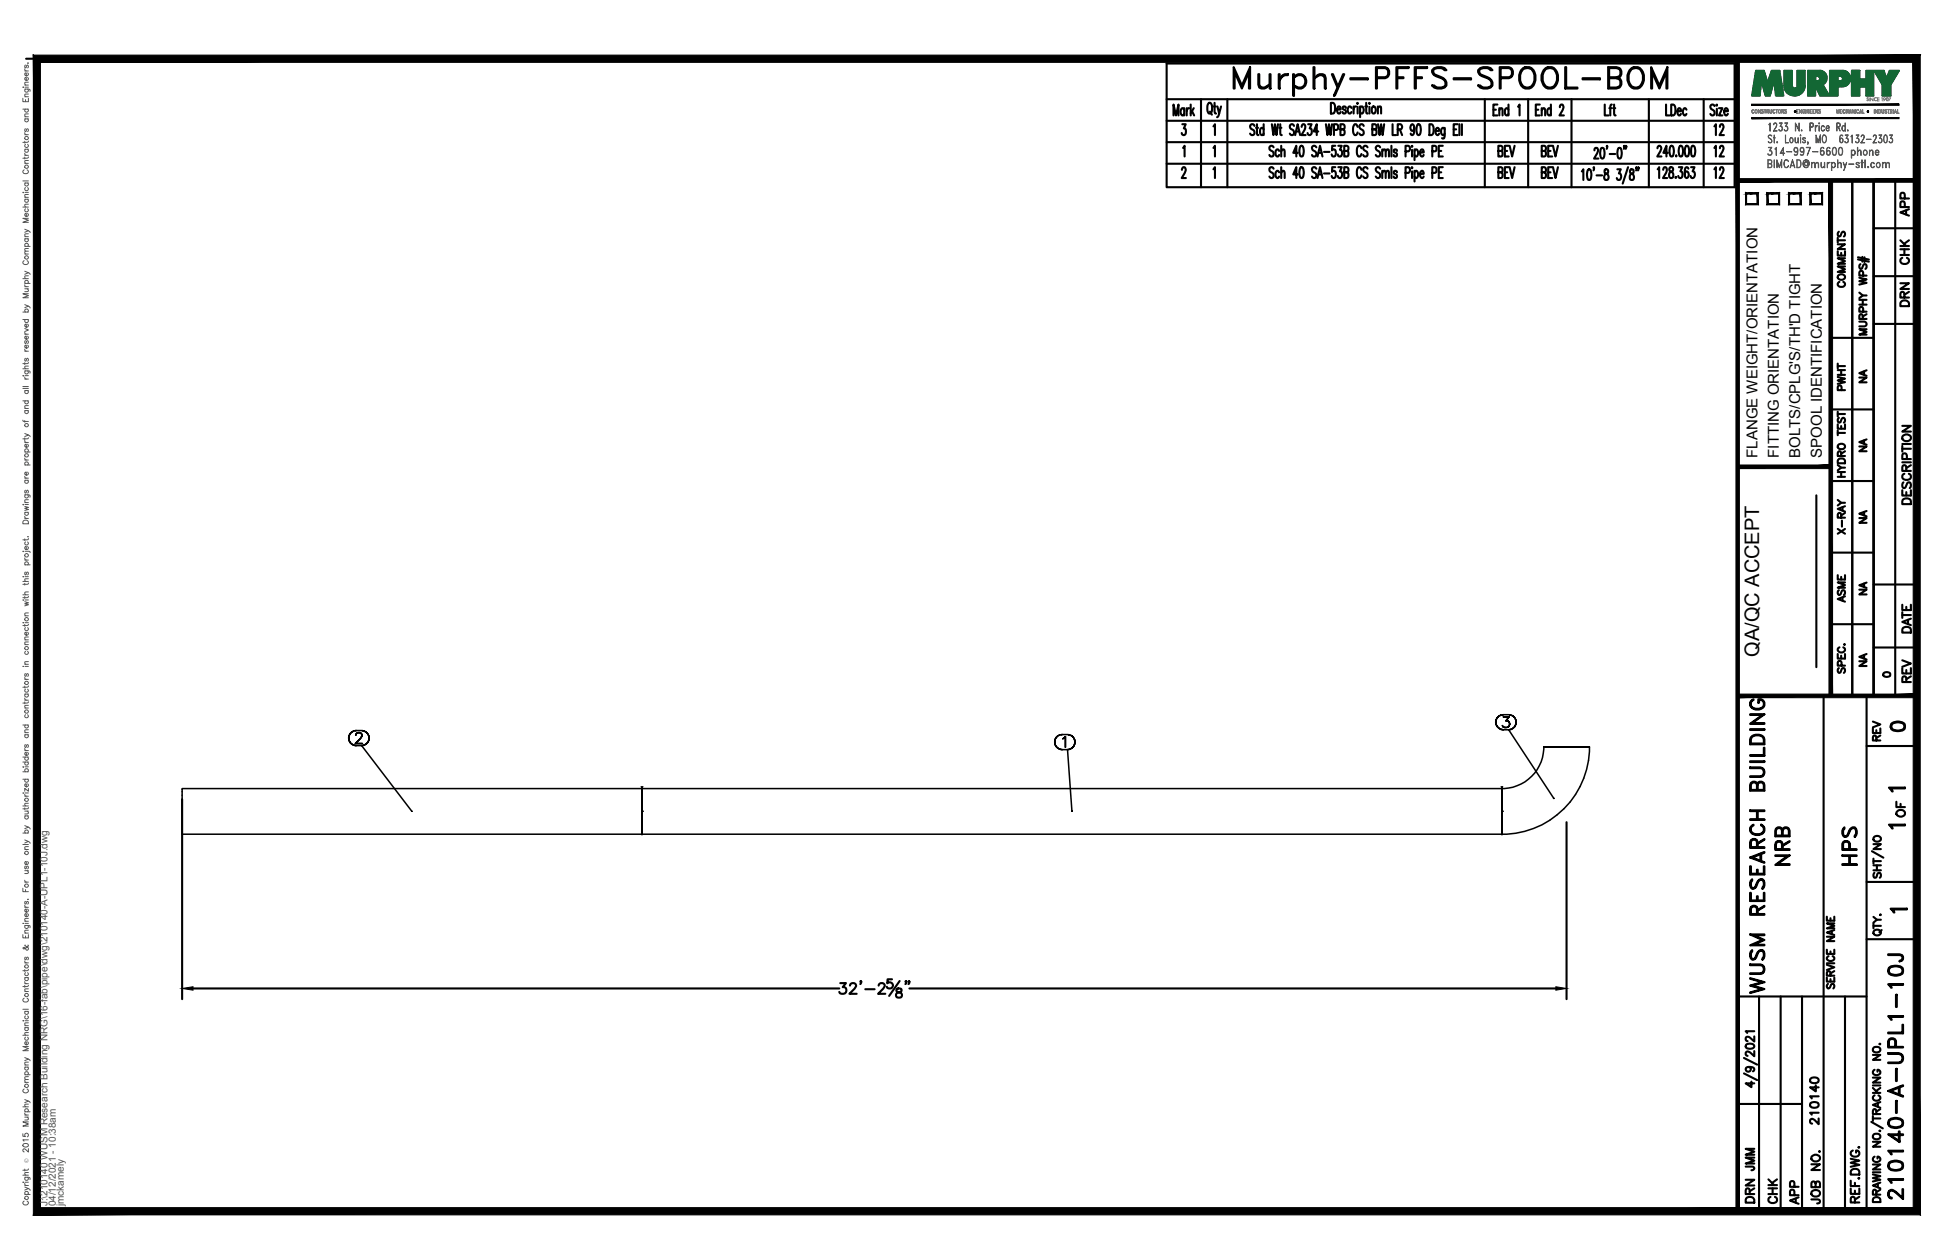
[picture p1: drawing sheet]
<svg xmlns="http://www.w3.org/2000/svg" width="432mm" height="279mm" viewBox="0 0 432 279" stroke-linecap="round" stroke-linejoin="round" font-family="sans-serif">
<defs><g id="words">
<text font-size="10.6" x="272.3" y="22.6">Murphy-PFFS-SPOOL-BOM</text>
<g font-size="6.6">
<text x="397.6" y="193" transform="rotate(-90 397.6 193)">NRB</text>
<text x="412.4" y="193" transform="rotate(-90 412.4 193)">HPS</text>
<text x="391.9" y="221.5" transform="rotate(-90 391.9 221.5)">WUSM RESEARCH BUILDING</text>
<text x="422.6" y="267.1" transform="rotate(-90 422.6 267.1)">210140-A-UPL1-10J</text>
</g>
<g font-size="5.3">
<text x="383.1" y="31" transform="rotate(-90 383.1 31)">12</text>
<text x="383.1" y="36" transform="rotate(-90 383.1 36)">12</text>
<text x="383.1" y="40.6" transform="rotate(-90 383.1 40.6)">12</text>
<text x="417.7" y="163.3">0</text>
<text x="389.8" y="260.7" transform="rotate(-90 389.8 260.7)">JMM</text>
<text x="389.8" y="267.8" transform="rotate(-90 389.8 267.8)">DRN</text>
<text x="399.7" y="268.1" transform="rotate(-90 399.7 268.1)">APP</text>
</g>
<g font-size="4.9">
<text x="424" y="49" transform="rotate(-90 424 49)">APP</text>
<text x="424" y="59.6" transform="rotate(-90 424 59.6)">CHK</text>
<text x="409.9" y="64.9" transform="rotate(-90 409.9 64.9)">COMMENTS</text>
<text x="424" y="69.1" transform="rotate(-90 424 69.1)">DRN</text>
<text x="409.9" y="87.8" transform="rotate(-90 409.9 87.8)">PWHT</text>
<text x="424.4" y="112.9" transform="rotate(-90 424.4 112.9)">DESCRIPTION</text>
<text x="409.9" y="119.6" transform="rotate(-90 409.9 119.6)">X-RAY</text>
<text x="409.9" y="134.8" transform="rotate(-90 409.9 134.8)">ASME</text>
<text x="424.4" y="141.5" transform="rotate(-90 424.4 141.5)">DATE</text>
<text x="424.4" y="152.4" transform="rotate(-90 424.4 152.4)">REV</text>
<text x="417.7" y="165.5" transform="rotate(-90 417.7 165.5)">REV</text>
<text x="423" y="182.4" transform="rotate(-90 423 182.4)">OF</text>
<text x="403.9" y="250.5" transform="rotate(-90 403.9 250.5)">210140</text>
<text x="394.8" y="268.1" transform="rotate(-90 394.8 268.1)">CHK</text>
<text x="404.3" y="268.1" transform="rotate(-90 404.3 268.1)">JOB NO.</text>
</g>
<g font-size="4.4">
<text x="414.5" y="86.1" transform="rotate(-90 414.5 86.1)">NA</text>
<text x="414.5" y="101.2" transform="rotate(-90 414.5 101.2)">NA</text>
<text x="414.5" y="117.1" transform="rotate(-90 414.5 117.1)">NA</text>
<text x="414.5" y="133" transform="rotate(-90 414.5 133)">NA</text>
<text x="389.9" y="145.7" transform="rotate(-90 389.9 145.7)">QA/QC ACCEPT</text>
<text x="414.5" y="148.9" transform="rotate(-90 414.5 148.9)">NA</text>
</g>
<text font-size="4" x="416.3" y="151.3">0</text>
<g font-size="3.5">
<text x="417.3" y="176.7">1</text>
<text x="417.3" y="184.9">1</text>
<text x="417.7" y="203.6">1</text>
</g>
<g font-size="3.3">
<text x="389.5" y="101.5" transform="rotate(-90 389.5 101.5)">FLANGE WEIGHT/ORIENTATION</text>
<text x="394.3" y="101.5" transform="rotate(-90 394.3 101.5)">FITTING ORIENTATION</text>
<text x="399.1" y="101.5" transform="rotate(-90 399.1 101.5)">BOLTS/CPLG'S/TH'D TIGHT</text>
<text x="403.8" y="101.5" transform="rotate(-90 403.8 101.5)">SPOOL IDENTIFICATION</text>
</g>
<g font-size="2.2" fill="#545454">
<text x="10.5" y="267.5" transform="rotate(-90 10.5 267.5)">J:\210140 WUSM Research Building NRG\16-fab\pipe\dwg\210140-A-UPL1-10J.dwg</text>
<text x="12.4" y="267.5" transform="rotate(-90 12.4 267.5)">04/12/2021 - 10:38am</text>
<text x="14.1" y="267.4" transform="rotate(-90 14.1 267.4)">jmckamely</text>
</g>
<text font-size="1.3" fill="#545454" x="6.3" y="257.9" transform="rotate(-90 6.3 257.9)">Ó</text>
</g></defs>
<!-- layer: HP-HPS-WELD -->
<g fill="none" stroke="#000" stroke-width=".34">
<path d="M331.6 159.6l-.1 .5 .1-.5M331.9 159.2l-.3 .4 .3-.4M332.3 158.8l-.4 .4 .4-.4M332.7 158.6l-.4 .2 .4-.2M333.2 158.5l-.5 .1 .5-.1M333.2 158.9h1.3h-1.3M333.2 158.5h1.2M333.8 159.8h.4h-.4M334.2 159.8l.2 .2-.2-.2M334.4 160l.1 .1-.1-.1M334.5 158.9l-.7 .9 .7-.9M334.9 158.6l-.5-.1 .5 .1"/>
<path d="M335.4 158.8l-.5-.2 .5 .2M335.8 159.2l-.4-.4 .4 .4M336 159.6l-.2-.4 .2 .4M77.3 163.6l.1 .6-.1-.6M77.4 163.1l-.1 .5 .1-.5M77.4 164.2l.2 .5-.2-.5M77.6 162.7l-.2 .4 .2-.4M77.6 164.7l.4 .3-.4-.3M78 162.3l-.4 .4 .4-.4M78 165l.4 .3-.4-.3M78.4 162.1l-.4 .2 .4-.2M78.4 165.3h.5h-.5"/>
<path d="M78.8 164.9h1.5h-1.5M78.9 163.1v-.2v.2M78.9 162.9l.1-.2-.1 .2M78.9 162l-.5 .1 .5-.1M78.9 165.3h1.3M78.9 162h1.3M79 162.7l.1-.1-.1 .1M79.1 162.6l.2-.1-.2 .1M79.3 162.5h.5h-.5M79.8 162.5l.2 .1-.2-.1M79.9 163.7l-1.1 1.2 1.1-1.2M80 162.6l.1 .1-.1-.1"/>
<path d="M80.1 163.4l-.2 .3 .2-.3M80.1 162.7l.1 .2-.1-.2M80.2 165.3h.5h-.5M80.2 165.3l11.1 14.6M80.2 163.1l-.1 .3 .1-.3M80.2 162.9v.2v-.2M80.7 162.1l-.5-.1 .5 .1M80.7 165.3l.4-.3-.4 .3M81.1 162.3l-.4-.2 .4 .2M81.1 165l.4-.3-.4 .3M81.5 162.7l-.4-.4 .4 .4M81.5 164.7l.2-.5-.2 .5"/>
<path d="M81.7 163.1l-.2-.4 .2 .4M81.7 164.2l.1-.6-.1 .6M81.8 163.6l-.1-.5 .1 .5M142.1 174.4l.2 .4M142.3 179.9v-1.3v1.3M142.3 178.6v-1.2v1.2M142.3 176.3v1.1zM142.3 175.5v.8zM142.3 175v.5zM142.3 174.8v.2zM142.3 179.9v-5.1l.1 5.1M142.3 179.9v5.1h-101.9v-10.1h101.9v10"/>
<path d="M142.4 179.9v-5h190.5v5M142.4 179.9v5.1l-.1-.1M142.4 178.6v-1.2v1.2M142.4 176.3v1.1zM142.4 175.5v.8zM142.4 175v.5zM142.4 174.8v.2zM142.5 174.4l-.1 .4M233.8 164.5v.5v-.5M233.8 164v.5v-.5M233.8 165l.3 .5-.3-.5M234.1 163.6l-.3 .4 .3-.4"/>
<path d="M234.1 165.5l.4 .4-.4-.4M234.5 163.2l-.4 .4 .4-.4M234.5 165.9l.4 .2-.4-.2M234.9 163l-.4 .2 .4-.2M234.9 166.1l.5 .1-.5-.1M235.4 162.9l-.5 .1 .5-.1M235.4 166.2h1.2M235.4 162.9h1.2M235.6 163.8l.2-.1-.2 .1M235.8 163.7l.4-.3-.4 .3M236.2 163.4v2.3v-2.3M236.6 166.2l.5-.1-.5 .1"/>
<path d="M236.6 166.2l1 13.6M237.1 163l-.5-.1 .5 .1M237.1 166.1l.5-.2-.5 .2M237.6 163.2l-.5-.2 .5 .2M237.6 165.9l.4-.4-.4 .4M238 163.6l-.4-.4 .4 .4M238 165.5l.2-.5-.2 .5M238.2 164l-.2-.4 .2 .4M238.2 165l.1-.5-.1 .5M238.3 164.5l-.1-.5 .1 .5M331.5 160.1l.1 .5-.1-.5M331.6 160.6l.3 .5-.3-.5"/>
<path d="M331.9 161.1l.4 .4-.4-.4M332.3 161.5l.4 .2-.4-.2M332.7 161.7l.5 .1-.5-.1M332.8 174.4l.1 .4M332.9 179.9v-1.3v1.3M332.9 178.6v-1.2v1.2M332.9 176.3v1.1zM332.9 175.5v.8zM332.9 175v.5zM332.9 174.8v.2zM332.9 179.9l.1-5.1v10.2l-.1-.1M332.9 179.9v5"/>
<path d="M333 174.9v10.1M333 178.6v-1.2v1.2M333 176.3v1.1zM333 175.5v.8zM333 175v.5zM333 174.8v.2zM333 174.8v.1M333 160.9l.2 .3zM333.1 174.4l-.1 .5M333.2 161.2l.8 .1zM333.2 161.8h1.2M334.3 161.2l-.3 .1 .3-.1"/>
<path d="M334.4 161.8l.5-.1-.5 .1M334.4 161.8l10 15.2M334.5 161l-.2 .2 .2-.2M334.5 160.1l.1 .3-.1-.3M334.6 160.4l-.1 .6zM334.9 161.7l.5-.2-.5 .2M335.4 161.5l.4-.4-.4 .4M335.8 161.1l.2-.5-.2 .5M336 160.6l.1-.5-.1 .5M336.1 160.1l-.1-.5 .1 .5M342.2 165.6h.7h-.7a9.3 9.3 0 0 1-9.2 9.3v10.1a19.3 19.3 0 0 0 19.3-19.4h-.1h.1M342.9 165.6h.8h-.8"/>
<path d="M343.7 165.6h1h-1M344.7 165.6h1.2h-1.2M345.9 165.6h1.3h-1.3M347.2 165.6h1.4h-1.4M348.6 165.6h1.2h-1.2M349.8 165.6h1h-1M350.8 165.6h.8h-.8M351.6 165.6h.6h-.6M142.3 185v-.2v.2M142.3 184.3v.6zM142.3 183.5v.8zM142.3 182.4v1.1z"/>
<path d="M142.3 181.2v1.3zM142.3 181.2v-1.3v1.3M142.4 184.8v.2h190.5v-.2M142.4 185v-.2v.2M142.4 184.3v.6zM142.4 183.5v.8zM142.4 182.4v1.1zM142.4 181.2v1.3zM142.4 181.2v-1.3v1.3M332.9 185v-.2v.2M332.9 184.3v.6zM332.9 183.5v.8z"/>
<path d="M332.9 182.4v1.1zM332.9 181.2v1.3zM332.9 181.2v-1.3v1.3M333 184.3v.6zM333 183.5v.8zM333 182.4v1.1zM333 181.2v1.3zM333 181.2v-1.3v1.3"/>
</g>
<g fill="#000">
<circle cx="142.3" cy="179.9" r=".17"/>
<circle cx="142.4" cy="179.9" r=".17"/>
<circle cx="332.9" cy="179.9" r=".17"/>
<circle cx="333" cy="179.9" r=".17"/>
</g>
<!-- layer: PS-BDR -->
<g fill="#000" stroke="#000" stroke-width=".22">
<path d="M388.3 26.1v.2l32.6-.2zM388.3 26.3l32.6-.2v.2z"/>
<path d="M388.3 23.1v.3l32.6-.3zM388.3 23.4l32.6-.3v.3z"/>
<path d="M7.4 12.2v257.2l1.6-1.6zM7.4 12.2l1.6 1.6v254zM7.4 12.2l1.6 1.6 416.6-1.6zM9 13.8l416.6-1.6-1.5 1.6zM425.6 12.2l-1.5 1.6 1.5 255.6zM424.1 13.8l1.5 255.6-1.5-1.6zM7.4 269.4h418.2l-1.5-1.6zM9 267.8h415.1l-416.7 1.6z"/>
</g>
<!-- layer: PS-BDR-T -->
<g fill="none" stroke="#000" stroke-width=".47">
<path d="M415.3 40v114.3h-4.7v-114.2v114.2h-4.8v-114.2M387 42.9h2.6v2.4h-2.6zM391.8 42.9h2.6v2.4h-2.6zM396.6 42.9h2.5v2.4h-2.5zM401.3 42.9h2.6v2.4h-2.6zM411.8 57.5l2.5 .5M411.8 57.1l2.5 .5M412.4 58.6a.59 .59 0 0 0-.3 .5 .59 .59 0 0 0 .4 .5l.3-.1 .3-.8 .4-.1a.64 .64 0 0 1 0 1M412.8 57v1M413.3 57.1v1M405.8 74.9h9.5M412.1 71.3l1.4 .1a.52 .52 0 0 1 .2 .6 .52 .52 0 0 1-.4 .4h-1.2"/>
<path d="M412.1 61.6l1.7 .4-1.7 .3 1.7 .4-1.7 .4M412.1 67.5h1.7M412.1 66.5h1.7M412.1 64.9l.8 .6M412.9 70.7l-.1-.9-.4-.1-.3 .3v.7h1.7M412.9 66.5v1M413 69.1l-.1-.9-.5-.1-.3 .3v.7h1.7M413 61.1l-.1-.9-.5-.1-.3 .3v.7h1.7M413.8 73h-1.7l1.7 .6-1.7 .6h1.7M413.8 65.5h-.9l-.8 .6M413.8 69.7l-.9 .5M405.8 90.8h9.5"/>
<path d="M407.4 94.1v1h1.6v-1M407.4 96h1.6M407.4 91.3v1.1M407.4 95.4v1.1M407.4 91.8h1.6M407.4 98.7a.79 .79 0 0 1 1-.3 .79 .79 0 0 1 .5 .9 .78 .78 0 0 1-1 .3 .78 .78 0 0 1-.5-.9zM407.6 92.7a.59 .59 0 0 0-.3 .5 .59 .59 0 0 0 .4 .5l.3-.1 .3-.8 .4-.1a.65 .65 0 0 1 0 1M408.1 94.5v.6M402.6 109.8v38.1M405.8 106.7h9.5M407.4 105.7h1.6M407.4 104.7h1.6"/>
<path d="M407.4 103.1l.7 .6M407.4 102a.9 .9 0 0 1 1.6 .2v.5h-1.6zM408.1 101.1l-.1-.9-.3-.1-.3 .3v.7h1.6M408.1 104.7v1M409 103.7h-.9l-.7 .6M409 100.1l-.9 .5M405.8 122.5h9.5M405.8 138.4h9.5M407.4 145v1h1.6v-1M407.6 148.2a.59 .59 0 0 0-.3 .5 .59 .59 0 0 0 .4 .5l.3-.2 .3-.7 .4-.1a.65 .65 0 0 1 0 1M407.7 143.5a.59 .59 0 0 0-.3 .7 .59 .59 0 0 0 .6 .5h.4a.59 .59 0 0 0 .6-.5 .59 .59 0 0 0-.4-.7M408.1 145.4v.6"/>
<path d="M408.2 147.6l-.1-.9-.4-.2-.3 .4v.7h1.6M408.8 142.9h.2z"/>
</g>
<!-- layer: PS-DIM -->
<path d="M5.8 13h419" fill="none" stroke="#000" stroke-width=".47"/>
<!-- layer: 0 -->
<g fill="none" stroke="#000" stroke-width=".47">
<path d="M415.3 40v114.3M420.1 40v114.3M415.3 50.6h9.5M415.3 61.2h9.5M415.3 71.8h9.5M415.3 129.6h9.5M415.3 143.6h9.5M386.6 238l2.9 1.5M386.6 234.6l2.9 1.5M387 231.7a1.29 1.29 0 0 1 1.9 .2 1.1 1.1 0 0 1-1.9 .2zM387.6 236.6a.54 .54 0 0 1 .4 .7 .54 .54 0 0 1-.8 .2 .54 .54 0 0 1 0-.8l.4-.1a.93 .93 0 0 1 1.3 .6l-.3 .4M388.2 239.8v1.3l-1.2-.9h1.9"/>
<path d="M388.9 233.1v1.1l-1-.8-.6-.2-.3 .3v.3l.4 .3M388.9 229.8v1.2l-1-.9-.6-.2-.3 .1v.5l.4 .4M388.9 228.7h-1.9l.3 .4"/>
</g>
<g fill="#000" stroke="#000" stroke-width=".22">
<path d="M384.8 13l.8 255.6v-255.6zM384.8 13l.8 255.6h-.8z"/>
<path d="M385.2 39.6v.8l39.6-.8zM385.2 40.4l39.6-.8v.8z"/>
<path d="M424.5 40l.8 114.3v-114.3zM424.5 40l.8 114.3h-.8z"/>
<path d="M385.2 153.9v.8l39.6-.8zM385.2 154.7l39.6-.8v.8z"/>
</g>
<!-- layer: PS-LOGO -->
<g fill="none" stroke="#545454" stroke-width=".22">
<path d="M5.1 19.3h.1zM5.5 19.8h.9l.2 .1v.4M5.5 15.3v.3l.3 .1M5.5 18.9h.8M5.5 15.7h.8M5.5 19.3h.8M5.7 19.8a.38 .38 0 0 0-.1 .5 .38 .38 0 0 0 .6 0 .38 .38 0 0 0-.1-.5M5.7 14.4l-.2 .3v.3h.3l.1-.4 .2-.2 .2 .3-.2 .4M6.1 17.2a.38 .38 0 0 1 .1 .5 .38 .38 0 0 1-.6 0 .38 .38 0 0 1 .1-.5h.1v.7M6.1 16.2a.38 .38 0 0 1 .1 .5 .38 .38 0 0 1-.6 0 .38 .38 0 0 1 .1-.5h.1v.6M6.2 13.9v.1zM6.3 18.2l-.8 .1v.3l.2 .3"/>
<path d="M5.1 21.8v.7h1.2v-.7M5.1 24.2h1.2M5.4 37.7a.43 .43 0 0 0-.3 .5 .43 .43 0 0 0 .4 .3h.3a.43 .43 0 0 0 .5-.3 .43 .43 0 0 0-.3-.5M5.5 34v.3l.3 .1M5.5 29.4v.3l.3 .2M5.5 31.3v.4M5.5 34.8v.4M5.5 36.2h.8M5.5 34.4h.8M5.5 33.1h.8M5.5 29.9h.8M5.5 26.4h.8"/>
<path d="M5.5 25.9h.8M5.5 21.4h.8M5.7 33.1a.38 .38 0 0 0-.1 .5 .38 .38 0 0 0 .6 0 .38 .38 0 0 0-.1-.5M5.7 32a.4 .4 0 0 0-.1 .6 .4 .4 0 0 0 .6 0 .4 .4 0 0 0-.1-.6M5.7 28.6l-.2 .2v.3h.3l.1-.4 .2-.1 .2 .2-.2 .4M5.7 26.4a.38 .38 0 0 0-.1 .5 .38 .38 0 0 0 .6 0 .38 .38 0 0 0-.1-.5M5.7 24.2a.38 .38 0 0 0-.1 .6 .38 .38 0 0 0 .6 0 .38 .38 0 0 0-.1-.6M5.7 22.1v.4M6.3 35.6h-.8v.3l.2 .3M6.3 34.8l-.3 .3h-.9M6.3 31.3l-.3 .3h-.9M6.3 25.3h-.8v.3l.2 .3"/>
<path d="M6.3 20.9h-.8v.3l.2 .2M391.9 34.2l.2 .2M392 36.3l.6-.1v-.6l-.6-.1v1.6l.6-.1v-.6h-.6M392.1 30a.44 .44 0 0 1 .7 .2 .38 .38 0 0 0-.6-.2 .38 .38 0 0 0-.1 .5l.4 .3a.46 .46 0 0 1 .2 .7 .46 .46 0 0 1-.7-.1 .41 .41 0 0 0 .6 .1 .41 .41 0 0 0 0-.6l-.6-.4zM392.3 33.3a.53 .53 0 0 1 .5 .8 .53 .53 0 0 1-.9 0 .47 .47 0 0 0 .7 .2l.2-.3M392.4 27.2l-.1 1.9v-1.7l-.2 .2zM392.4 36.3l.3 .1v.6l-.8 .2v-1.8l.8 .2v.6l-.3 .2M392.5 33.4a.51 .51 0 0 1 .3 .5 .51 .51 0 0 1-.3 .5M392.7 32.8l-.7-.1h.8l-.5 .7M392.7 32.7l-.5 .7 .4 .1 .2 .3M393.1 30.5l.4 .1zM393.1 29l.8 .1h-.8l.7-1.3-.2-.5h-.2l-.3 .4 .1-.3a.39 .39 0 0 1 .6 0 .39 .39 0 0 1 0 .5l-.7 1.2"/>
<path d="M393.3 35.4v1.8zM393.3 29.9v1.8zM393.4 33l.4-.3v1.7l-.1-1.6zM393.9 35.4l.5 1.5 .6-1.5v1.8l-.1-1.4-.5 1.4-.5-1.4v1.4zM393.9 31.4l.1 .3zM393.9 31.5l.1 .1zM394.4 28.8l.1 .2M394.7 27.9a.55 .55 0 0 1 .4 .7 .55 .55 0 0 1-.7 .4l-.1-.3 .4 .3 .3-.4M394.7 33.9l.9 .1h-1l.7-1.3v1.7v-1.5l-.6 1.1M394.8 28l.2 .5-.2 .5M395 27.3l-.6-.1h.6l-.3 .8M395 27.2l-.4 .8 .4 .1v.3"/>
<path d="M395.5 28.8l.2 .2M395.7 35.5a.47 .47 0 0 1 .7 .3l-.3-.3h-.3a1.08 1.08 0 0 0 0 1.6h.3l.3-.3a.44 .44 0 0 1-.4 .4 .44 .44 0 0 1-.5-.4l-.1-.7zM395.8 29.9v1.7l.7 .1h-.7zM395.8 27.9a.55 .55 0 0 1 .5 .7 .55 .55 0 0 1-.7 .4l-.1-.3 .4 .3 .4-.4M396 28l.3 .5-.3 .5M396 33.6l1.2 .1zM396.2 27.3l-.6-.1h.7l-.5 .8M396.2 27.2l-.4 .8 .3 .1 .2 .3M396.9 30.6a.57 .57 0 0 1 .7 .4 .57 .57 0 0 1-.4 .7l-.3-.1-.2-.4zM396.9 36.8h.8M397 30.6a.52 .52 0 0 1 .4 .5 .52 .52 0 0 1-.4 .5l-.2-.4zM397 36.7h.7"/>
<path d="M397.3 35.4l.6 1.8-.6-1.5-.5 1.5zM397.7 33.3l.3 .4 .3-.1 .2-.3M397.7 33.1l.3-.3h.3l.2 .3M397.8 34.3h.5M397.9 30.5l.1 1 .3 .1 .3-.2-.3 .3-.3-.1-.1-.2zM398 27.2l.8 1.6v-1.6v1.9l-.8-1.6v1.6zM398 32.8l-.3 .4 .3 .5M398.2 32.8a1.22 1.22 0 0 1 .1 1.6M398.3 35.4h.5a1.05 1.05 0 0 1 0 1.8h-.5zM398.3 35.5a.84 .84 0 0 1 .9 .5 .84 .84 0 0 1-.2 .9l-.7 .2zM398.5 33.5l-.2 .2a.49 .49 0 0 1-.6-.2 .49 .49 0 0 1 .1-.6 .49 .49 0 0 1 .7 0v.4a.81 .81 0 0 1-.5 1.1l-.3-.2 .1 .2M398.5 33.3l-.3 .4"/>
<path d="M398.6 30.5v1.2zM399 30l.1-.1v.3zM399.1 33.3l.3 .4 .3-.1 .1-.3M399.1 33.1l.3-.3h.3l.1 .3M399.1 30h.1M399.1 30.5v1.2zM399.1 34.3h.6M399.4 28.8v.3l-.1-.1zM399.4 28.9h.1M399.4 32.8a.51 .51 0 0 0-.3 .4 .51 .51 0 0 0 .3 .5M399.5 32.8a1.22 1.22 0 0 1 .1 1.6M399.6 31.5h.6"/>
<path d="M399.6 30.8l.6 .6-.2 .3-.4-.1v-.2l.1 .2M399.6 30.7h.6M399.7 30.6v.3M399.8 33.5l-.1 .2a.5 .5 0 0 1-.7-.5 .5 .5 0 0 1 .7-.4l.2 .5a.83 .83 0 0 1-.5 1.1l-.3-.2 .1 .2M399.8 33.3l-.3 .4M399.9 35.6a.74 .74 0 0 1 1 .2 .74 .74 0 0 1-.1 1l-.1-1 .1 .9a.68 .68 0 0 0-.3-1.2 .68 .68 0 0 0-.8 .9 .66 .66 0 0 0 .4 .7 .66 .66 0 0 0 .7-.2 .7 .7 0 0 1-.9 .1 .7 .7 0 0 1-.2-.8zM400 36l.2-.2 .4 .1 .1 .2-.5-.2-.2 .3 .1 .4 .4 .1 .2-.2-.1 .2-.4 .1-.2-.2zM400.1 30.6l.1 .2-.2-.3-.4 .1v.2l.6 .5M400.1 31.2v.4M400.7 31.5h.1M400.8 31.9l-.1-.5 .1 .4-.2 .2M400.8 31.7v.1"/>
<path d="M401.3 28.1l.6-.1v-.6l-.6-.1-.1 1.8v-1.9h.5l.2 .4v.4l-.2 .2h-.4M401.3 32.7l-.7 1.7 .7-1.7h-.9l.9 .1M401.6 36v1.2zM401.8 33.6l1.2 .1zM401.8 36.1h.5l.1 1.1-.2-1-.3-.1-.3 .3zM402.4 27.8v1.3zM402.5 29.9l.5 1.5 .5-1.5v1.8l-.1-1.4-.4 1.4-.4-1.4-.1 1.4zM402.6 36.1h.4l.1 1.1-.1-1-.3-.1-.3 .3zM402.6 27.9l.3-.1-.3 .2-.2 .4zM403.2 27.2l.1 .1v.2zM403.2 27.3h.1M403.2 27.8l.1 1.3z"/>
<path d="M403.5 34l.4 .4 .3-.1 .1-.3M403.5 33.8l.4-.4 .3 .1 .1 .3M403.6 36l.2 1 .3 .1 .3-.2-.3 .3-.4-.1zM403.7 32.8h.5M403.8 32.8l-.2 .2a1.17 1.17 0 0 0 .2 1.4M403.8 27.9l.4-.1 .2 .4-.2-.3a.54 .54 0 0 0-.4 .6 .54 .54 0 0 0 .4 .5l.2-.3-.2 .4h-.2l-.3-.5zM403.8 33.4l-.3 .5M404.1 33.4l.2 .5-.2 .5M404.1 30l.2-.1a.95 .95 0 0 1 .6 .9 .95 .95 0 0 1-.6 .9 1.24 1.24 0 0 1-.2-1.7zM404.1 30.1l.2-.1a.87 .87 0 0 1 .5 .8 .87 .87 0 0 1-.5 .8 1.19 1.19 0 0 1-.2-1.5zM404.2 32.8l.1 .1-.4-.2a1.42 1.42 0 0 0-.2 1.7 .49 .49 0 0 0 .6-.2 .49 .49 0 0 0-.1-.7 .49 .49 0 0 0-.7 .1M404.4 36l.1 1.2z"/>
<path d="M404.8 28.4h.6l-.2-.5a.54 .54 0 0 0-.4 .6 .54 .54 0 0 0 .4 .5l.2-.3-.2 .4a.63 .63 0 0 1-.4-.6 .63 .63 0 0 1 .4-.7l.3 .7h-.7M404.9 34l.3 .4 .3-.1 .2-.3M404.9 33.8l.3-.4 .3 .1 .2 .3M405 36l.1 1.2zM405.1 32.8h.5M405.1 32.8l-.1 .2a1.17 1.17 0 0 0 .2 1.4M405.2 33.4l-.3 .5M405.3 36.1l.3-.1-.5 .5zM405.4 33.4l.3 .5-.3 .5M405.5 32.8l.2 .1a.36 .36 0 0 0-.6-.1l-.2 .6v.8l.2 .2a.49 .49 0 0 0 .6-.2 .49 .49 0 0 0-.1-.7 .49 .49 0 0 0-.7 .1M406 36v1.8zM406.2 36.1a.53 .53 0 0 1 .7 .5 .53 .53 0 0 1-.7 .5l-.2-.2 .3 .2a.51 .51 0 0 0 .5-.5 .51 .51 0 0 0-.5-.5l-.3 .2z"/>
<path d="M406.3 32.8l.4-.1a1.13 1.13 0 0 1 0 1.7h-.1a1.28 1.28 0 0 1-.3-1.6zM406.3 34.3h.6M406.3 32.8h.6M406.4 32.8l-.2 .6 .2 1M406.8 32.8l.2 .6-.2 1M407.2 28.1l.6-.1v-.6l-.6-.1-.1 1.8v-1.9l.7 .1 .1 .7-.3 .2h-.4M407.3 35.4l.1 1.8zM407.5 28.2l.4 .9-.3-.9M407.6 36.1h.5l.1 1.1-.2-1-.3-.1-.3 .3zM407.7 32.8l.3-.1a1.13 1.13 0 0 1 0 1.7h-.1a1.28 1.28 0 0 1-.2-1.6zM407.7 34.3h.5M407.7 32.8h.5"/>
<path d="M407.8 32.8l-.2 .6 .2 1M407.8 31.3l.3 .3 .4-.3M407.8 31l.3-.3 .4 .3M408 30.1h.4M408 30l-.1 .3a1.28 1.28 0 0 0 .2 1.3M408.1 30.7l-.3 .4M408.2 32.8l.2 .6-.2 1M408.2 30.7l.3 .4-.3 .5M408.4 30l.1 .2a.33 .33 0 0 0-.5-.2l-.2 .7 .2 .9a.48 .48 0 0 0 .5-.5 .48 .48 0 0 0-.5-.4l-.2 .1M408.5 27.9l.3-.1 .2 .3-.2-.2a.54 .54 0 0 0-.5 .6 .54 .54 0 0 0 .5 .5l.2-.2-.2 .3-.5-.3zM409 27.2l.1 1.9zM409 37l-.5-1 .5 1.2"/>
<path d="M409 31.4l.1 .2M409.2 30.7l.4 .1 .1 .2M409.3 30.6a.53 .53 0 0 1 .4 .6 .53 .53 0 0 1-.7 .4v-.2a.36 .36 0 0 0 .6 .1l.1-.2M409.3 36l-.6 1.8zM409.4 30.7l.3 .4-.3 .5M409.6 28.8v.3zM409.6 28.9v.1zM409.6 30l-.6-.1h.7l-.4 .8M409.6 29.9l-.4 .8M409.8 36.4h1.1zM410.4 33.3v1.7zM410.6 33.3a.53 .53 0 0 1 .7 .6 .53 .53 0 0 1-.7 .5l-.2-.2 .3 .2a.51 .51 0 0 0 .5-.5 .51 .51 0 0 0-.5-.6l-.3 .2z"/>
<path d="M410.6 29.9l-.1 1.8v-1.6l-.2 .2zM411.3 31.4l.2 .2M411.5 37h.6M411.5 36.4l.6 .3v.2a.38 .38 0 0 1-.3 .3 .38 .38 0 0 1-.4-.3l.2 .2M411.5 36.2h.6M411.6 36.1v.3M411.6 30.6a.52 .52 0 0 1 .5 .6 .52 .52 0 0 1-.7 .4l-.1-.2a.36 .36 0 0 0 .6 .1l.2-.2M411.7 32.7l.1 1.7zM411.8 30.7l.3 .4-.1 .3-.2 .2M412 36.1l.1 .2a.38 .38 0 0 0-.3-.3 .38 .38 0 0 0-.4 .3l.7 .5M412 36.7v.4M412 33.3h.5v1.1v-.8l-.2-.3-.5 .3z"/>
<path d="M412 30l-.6-.1h.7l-.5 .8M412 29.9l-.4 .8 .3 .1 .2 .2M412.5 36l.5 .1zM412.5 31.6l.8 .1h-.8l.7-1.3-.2-.4h-.2l-.3 .3 .1-.2a.39 .39 0 0 1 .6-.1 .39 .39 0 0 1 0 .6l-.7 1.1M412.7 35.4l.1 1.8zM413.2 33.3a.54 .54 0 0 1 .7 .6 .54 .54 0 0 1-.7 .5l-.2-.5zM413.4 35.4l.1 1.8zM413.7 30.8l1 .1zM414 36.9l.2 .1-.1 .2zM414 37l.1 .1zM414.4 33.3v1.1zM414.6 33.3h.5l.1 1.1-.1-1-.3-.1-.4 .3z"/>
<path d="M414.7 36.3l.3-.3 .4 .1v.3v-.2a.46 .46 0 0 0-.7 .4 .46 .46 0 0 0 .7 .4v-.1l-.2 .3a.59 .59 0 0 1-.5-.3 .59 .59 0 0 1 0-.6zM415.2 31.6l.8 .1h-.9a1.94 1.94 0 0 0 .8-1.4l-.2-.3h-.3l-.2 .3 .1-.2 .4-.2 .2 .5-.7 1.3M415.7 33.8h.7l-.2-.5a.48 .48 0 0 0-.5 .6 .48 .48 0 0 0 .6 .4l.1-.2-.1 .3a.53 .53 0 0 1-.6-.5 .53 .53 0 0 1 .6-.6l.2 .6h-.8M416 36.3l.1-.2a.53 .53 0 0 1 .7 .5 .53 .53 0 0 1-.7 .5l-.1-.2zM416.4 31.4l.2 .2M416.7 30.6a.53 .53 0 0 1 .5 .6 .53 .53 0 0 1-.7 .4l-.2-.2 .5 .2 .3-.3M416.9 30.7l.2 .4-.2 .5M417.1 30l-.6-.1h.6l-.4 .8M417.1 29.9l-.5 .8 .4 .1 .1 .2M417.3 36l.1 1.2zM417.5 36.1h.5l.1 1.1-.1-.8-.2-.3-.4 .3zM417.7 30l.3-.1a1.32 1.32 0 0 1 0 1.8l-.3-.1-.2-.7z"/>
<path d="M417.7 31.5h.5M417.7 30.1h.5M417.8 30l-.2 .7 .2 .9M418.2 30l.1 .7-.1 .9M418.3 36.1h.4l.1 1.1-.1-1-.3-.1-.3 .3zM418.8 31.4l.2 .2M419.1 30.6a.53 .53 0 0 1 .4 .6 .53 .53 0 0 1-.7 .4v-.2a.36 .36 0 0 0 .6 .1l.1-.2M419.3 30.7l.2 .4-.2 .5M419.4 30l-.6-.1h.7l-.4 .8M419.4 29.9l-.4 .8 .4 .1 .1 .2M5.1 42.7h.1zM5.1 45.9h1.2"/>
<path d="M5.1 40.1h1.2M5.4 57.8a.43 .43 0 0 0-.3 .5 .43 .43 0 0 0 .4 .4h.3a.43 .43 0 0 0 .5-.4 .43 .43 0 0 0-.3-.5M5.5 50.8l.8 .4-.8 .3M5.5 56.3h.8M5.5 54.6h1.2M5.5 52.9h.8M5.5 52.5h.8M5.5 44.2h.8M5.5 43.8h.8M5.5 40.6h.8M5.5 42.7h.8M5.7 54.6a.38 .38 0 0 1-.1-.5 .38 .38 0 0 1 .6 0 .38 .38 0 0 1-.1 .5"/>
<path d="M5.7 52.9a.38 .38 0 0 0-.1 .6 .38 .38 0 0 0 .6 0 .38 .38 0 0 0-.1-.6M5.7 46.3a.38 .38 0 0 0-.1 .6 .38 .38 0 0 0 .6 0 .38 .38 0 0 0-.1-.6M5.7 44.2a.38 .38 0 0 0-.1 .5 .38 .38 0 0 0 .6 0 .38 .38 0 0 0-.1-.5M5.7 41.6a.38 .38 0 0 0-.1 .6 .38 .38 0 0 0 .6 0 .38 .38 0 0 0-.1-.6M5.7 40.6a.38 .38 0 0 0-.1 .5 .38 .38 0 0 0 .6 0 .38 .38 0 0 0-.1-.5M6.1 47.3a.38 .38 0 0 1 .1 .6 .38 .38 0 0 1-.6 0 .38 .38 0 0 1 .1-.6h.1v.7M6.3 55.7l-.8 .1v.2l.2 .3M6.3 55.1h-.8v.3l.2 .3M6.3 51.8l-.8 .1v.3l.2 .3M6.3 51.2l.4 .4M6.3 48.4h-1.2l1.2 .4-1.2 .5h1.2M6.3 45.3h-.8v.3l.2 .3"/>
<path d="M6.3 43.1l-.8 .1v.3l.2 .3M5.1 70.9h1.2M5.1 69.2h1.2M5.1 61.8h1.2M5.5 77.4v.3l.3 .2M5.5 73.7v.2l.3 .2M5.5 72.8l.8 .4-.8 .3M5.5 67.5l.8 .4-.8 .3M5.5 63.1v.3l.3 .2M5.5 60.1l.8 .4-.8 .3M5.5 77.9h.8M5.5 74.1h.8"/>
<path d="M5.5 64h.8M5.5 63.6h.8M5.5 62.9h1.2M5.7 79.4l-.2 .3v.3h.3l.1-.4 .2-.2 .2 .3-.2 .4M5.7 75.6l-.2 .2v.3h.3l.1-.4 .2-.1 .2 .2-.2 .4M5.7 70.9a.38 .38 0 0 0-.1 .5 .38 .38 0 0 0 .6 0 .38 .38 0 0 0-.1-.5M5.7 69.2a.38 .38 0 0 1-.1-.6 .38 .38 0 0 1 .6 0 .38 .38 0 0 1-.1 .6M5.7 62.9a.38 .38 0 0 1-.1-.6 .38 .38 0 0 1 .6 0 .38 .38 0 0 1-.1 .6M6 64l.3 .3-.1 .3-.7 .1M6.1 76.5a.38 .38 0 0 1 .1 .6 .38 .38 0 0 1-.6 0 .38 .38 0 0 1 .1-.6h.1v.7M6.1 74.5a.38 .38 0 0 1 .1 .6 .38 .38 0 0 1-.6 0 .38 .38 0 0 1 .1-.6h.1v.7M6.1 71.9a.38 .38 0 0 1 .1 .5 .38 .38 0 0 1-.6 0 .38 .38 0 0 1 .1-.5h.1v.6"/>
<path d="M6.3 67.9l.4 .4M6.3 65.1h-1.2l1.2 .5-1.2 .4h1.2M6.3 61.2h-.8v.3l.2 .3M6.3 60.5l.4 .4M5.1 93.2l.2 .3h1M5.1 83.3h.1zM5.1 88.9h1.2M5.1 86.1h1.2M5.1 85.7h1.2M5.1 81.8h1.2M5.5 97.6v.3l.3 .2M5.5 96.1l.8 .4-.8 .3"/>
<path d="M5.5 83.6v.3l.3 .2M5.5 82.2l1 .1 .1 .4M5.5 80.4v.4M5.5 93.2v.4M5.5 97.1v.4M5.5 98.1h.8M5.5 91h.8M5.5 90.6h.8M5.5 86.6h.8M5.5 84.1h.8M5.5 83.3h.8M5.7 91a.38 .38 0 0 0-.1 .6 .38 .38 0 0 0 .6 0 .38 .38 0 0 0-.1-.6"/>
<path d="M5.7 88.9a.38 .38 0 0 0-.1 .5 .38 .38 0 0 0 .6 0 .38 .38 0 0 0-.1-.5M5.7 86.6a.38 .38 0 0 0-.1 .6 .38 .38 0 0 0 .6 0 .38 .38 0 0 0-.1-.6M5.7 82.2a.38 .38 0 0 0-.1 .6 .38 .38 0 0 0 .6 0 .38 .38 0 0 0-.1-.6M6.1 98.5a.38 .38 0 0 1 .1 .6 .38 .38 0 0 1-.6 0 .38 .38 0 0 1 .1-.6h.1v.7M6.3 97.1l-.3 .2h-.9M6.3 96.5l.4 .3M6.3 89.9l-.8 .1v.3l.2 .3M6.3 81.2h-.8v.3l.2 .3M6.3 80.4l-.3 .2h-.9M5.1 111.9h.1zM5.2 115.6a.69 .69 0 0 1 1.1 .1v.4h-1.2zM5.5 114.5v.3l.3 .2"/>
<path d="M5.5 112.3l.8 .2-.8 .2 .8 .3-.8 .2M5.5 109.7h.9l.2 .1v.5M5.5 105.6v.3l.3 .1M5.5 101.6v.2l.3 .2M5.5 119.5v.4M5.5 115h.8M5.5 113.6h.8M5.5 111.4h.8M5.5 106.5h.8M5.5 106h.8M5.5 103.1h1.2M5.5 102h.8"/>
<path d="M5.5 100.2h1.2M5.5 111.9h.8M5.7 113.6a.38 .38 0 0 0-.1 .6 .38 .38 0 0 0 .6 0 .38 .38 0 0 0-.1-.6M5.7 109.7a.4 .4 0 0 0-.1 .6 .4 .4 0 0 0 .6 0 .4 .4 0 0 0-.1-.6M5.7 108.7l-.2 .3v.3h.3l.1-.4 .2-.2 .2 .3-.2 .3M5.7 106.5a.38 .38 0 0 0-.1 .6 .38 .38 0 0 0 .6 0 .38 .38 0 0 0-.1-.6M5.7 103.1a.38 .38 0 0 1-.1-.5 .38 .38 0 0 1 .6 0 .38 .38 0 0 1-.1 .5M5.7 100.2a.4 .4 0 0 1-.1-.6 .4 .4 0 0 1 .6 0 .4 .4 0 0 1-.1 .6M6.1 104.7a.38 .38 0 0 1 .1 .5 .38 .38 0 0 1-.6 0 .38 .38 0 0 1 .1-.5h.1v.7M6.2 119h.1M6.3 119.4l-.3 .3h-.9M6.3 110.8l-.8 .1v.3l.2 .2"/>
<path d="M5.1 138.1h.1zM5.1 133h.1zM5.1 127.9h.1zM5.1 122.2h.1zM5.1 131.9h1.2M5.1 128.9h1.2M5.5 133.4l.8 .3-.8 .2 .8 .2-.8 .3M5.5 123.7v.3l.3 .2M5.5 129.4v.3M5.5 132.3v.4M5.5 138.5v.4M5.5 136.6h.8"/>
<path d="M5.5 125.3h1.2M5.5 124.2h.8M5.5 122.2h1l.2 .3M5.5 138.1h.8M5.5 133h.8M5.5 127.9h.8M5.7 139.2a.38 .38 0 0 0-.1 .5 .38 .38 0 0 0 .6 0 .38 .38 0 0 0-.1-.5M5.7 126.9l-.2 .2v.3h.3l.1-.4 .2-.1 .2 .2-.2 .4M5.7 125.3a.38 .38 0 0 1-.1-.6 .38 .38 0 0 1 .6 0 .38 .38 0 0 1-.1 .6M5.7 120.2a.38 .38 0 0 0-.1 .5 .38 .38 0 0 0 .6 0 .38 .38 0 0 0-.1-.5M6.1 121.2a.38 .38 0 0 1 .1 .5 .38 .38 0 0 1-.6 0 .38 .38 0 0 1 .1-.5h.1v.7M6.3 138.4l-.3 .3h-.9"/>
<path d="M6.3 135.9l-.8 .1v.3l.2 .3M6.3 132.2l-.3 .3h-.9M6.3 131.3h-.8v.3l.2 .3M6.3 129.3l-.3 .3h-.9M6.3 128.3l-.8 .1v.3l.2 .2M5.1 147.8h.1zM5.5 154.8v.3l.3 .2M5.5 150.2v.3l.3 .2M5.5 152.1v.5M5.5 155.6v.5M5.5 157h.8M5.5 155.3h.8"/>
<path d="M5.5 153.9h.8M5.5 150.7h.8M5.5 147.3h.8M5.5 142.9h.8M5.5 141.9h.8M5.5 147.8h.8M5.7 158.5a.38 .38 0 0 0-.1 .5 .38 .38 0 0 0 .6 0 .38 .38 0 0 0-.1-.5M5.7 153.9a.38 .38 0 0 0-.1 .6 .38 .38 0 0 0 .6 0 .38 .38 0 0 0-.1-.6M5.7 152.8a.38 .38 0 0 0-.1 .6 .38 .38 0 0 0 .6 0 .38 .38 0 0 0-.1-.6M5.7 149.4l-.2 .2v.3h.3l.1-.4 .2-.1 .2 .2-.2 .4M5.7 144.4a.38 .38 0 0 0-.1 .6 .38 .38 0 0 0 .6 0 .38 .38 0 0 0-.1-.6M6.1 140.2a.38 .38 0 0 1 .1 .6 .38 .38 0 0 1-.6 0 .38 .38 0 0 1 .1-.6h.1v.7"/>
<path d="M6.3 156.4h-.8v.3l.2 .3M6.3 155.6l-.3 .3h-.9M6.3 152.1l-.3 .3h-.9M6.3 146.7l-.8 .1v.3l.2 .2M6.3 142.4h-.8v.3l.2 .2M6.3 141.3h-.8v.3l.2 .3M5.1 175.8h.1zM5.1 170h.1zM5.1 178.7h1.2M5.1 172.8h1.2M5.1 171.1h1.2M5.1 169h1.2"/>
<path d="M5.1 167.9h1.2M5.1 160.8h1.2M5.5 176.1v.3l.3 .2M5.5 166v.3l.3 .1M5.5 179.1v.4M5.5 179.9h.8M5.5 176.6h.8M5.5 166.4h.8M5.5 162.9h.8M5.5 162.5h.8M5.5 175.8h.8M5.5 170h.8"/>
<path d="M5.7 172.8a.38 .38 0 0 0-.1 .5 .38 .38 0 0 0 .6 0 .38 .38 0 0 0-.1-.5M5.7 171.1a.38 .38 0 0 1-.1-.5 .38 .38 0 0 1 .6 0 .38 .38 0 0 1-.1 .5M5.7 169a.38 .38 0 0 0-.1 .5 .38 .38 0 0 0 .6 0 .38 .38 0 0 0-.1-.5M5.7 167.9a.4 .4 0 0 0-.1 .6 .4 .4 0 0 0 .6 0 .4 .4 0 0 0-.1-.6M5.7 165.1l-.2 .2v.4h.3l.1-.4 .2-.2 .2 .2-.2 .5M5.7 162.9a.38 .38 0 0 0-.1 .6 .38 .38 0 0 0 .6 0 .38 .38 0 0 0-.1-.6M5.7 160.8a.38 .38 0 0 0-.1 .5 .38 .38 0 0 0 .6 0 .38 .38 0 0 0-.1-.5M6 179.9l.3 .4-.3 .2h-.5M6.1 173.8a.38 .38 0 0 1 .1 .6 .38 .38 0 0 1-.6 0 .38 .38 0 0 1 .1-.6h.1v.7M6.1 166.8a.38 .38 0 0 1 .1 .6 .38 .38 0 0 1-.6 0 .38 .38 0 0 1 .1-.6h.1v.7M6.3 179.1l-.3 .3h-.9M6.3 178.1l-.8 .1v.3l.2 .2"/>
<path d="M6.3 174.8v.7l-.8-.7v.7M6.3 161.8l-.8 .1v.3l.2 .3M5.1 197v.7h1.2M5.1 187.3h1.2M5.1 184.7h1.2M5.5 195.2v.2l.3 .2M5.5 186.3l.8 .3-.8 .3M5.5 183.1l.8 .3-.8 .4M5.5 195.6h.8M5.5 193.1h.8M5.5 188.4h.8M5.5 180.9h.8"/>
<path d="M5.7 199.9l-.2 .2v.3h.3l.1-.3 .2-.2 .2 .2-.2 .4M5.7 192.1l-.2 .2v.3h.3l.1-.4 .2-.1 .2 .2-.2 .4M5.7 184.7a.38 .38 0 0 1-.1-.5 .38 .38 0 0 1 .6 0 .38 .38 0 0 1-.1 .5M5.7 180.9a.4 .4 0 0 0-.1 .6 .4 .4 0 0 0 .6 0 .4 .4 0 0 0-.1-.6M5.7 197.3v.4M6 193.1l.3 .4-.3 .2h-.5M6.1 191a.38 .38 0 0 1 .1 .6 .38 .38 0 0 1-.6 0 .38 .38 0 0 1 .1-.6h.1v.7M6.2 199.4h.1zM6.3 187.7l-.8 .1v.3l.2 .3M6.3 186.6l.4 .4M6.3 183.4l.4 .4M5.1 207.2v.8h1.2v-.8"/>
<path d="M5.1 204.8h.1zM5.5 217.7v.3l.3 .1M5.5 213.1v.2l.3 .2M5.5 205.2l1 .1 .1 .4M5.5 200.7v.3l.3 .2M5.5 215v.4M5.5 218.5v.4M5.5 219.9h.8M5.5 218.1h.8M5.5 216.8h.8M5.5 213.5h.8M5.5 206.9h.8"/>
<path d="M5.5 204.3h.8M5.5 201.2h.8M5.5 204.8h.8M5.6 209.6l-.1 .1a.73 .73 0 0 1 .7 .9l-.2 .1-.6-.6-.3 .2 .1 .1 .5-.1 .6-.6-.1-.1M5.7 216.8a.38 .38 0 0 0-.1 .5 .38 .38 0 0 0 .6 0 .38 .38 0 0 0-.1-.5M5.7 215.7a.38 .38 0 0 0-.1 .5 .38 .38 0 0 0 .6 0 .38 .38 0 0 0-.1-.5M5.7 212.2l-.2 .3v.3h.3l.1-.4 .2-.2 .2 .3-.2 .3M5.7 205.2a.38 .38 0 0 0-.1 .6 .38 .38 0 0 0 .6 0 .38 .38 0 0 0-.1-.6M5.7 207.5v.5M6.1 202.6a.38 .38 0 0 1 .1 .6 .38 .38 0 0 1-.6 0 .38 .38 0 0 1 .1-.6h.1v.7M6.1 201.6a.38 .38 0 0 1 .1 .5 .38 .38 0 0 1-.6 0 .38 .38 0 0 1 .1-.5h.1v.7M6.3 219.3h-.8v.3l.2 .3"/>
<path d="M6.3 218.5l-.3 .3h-.9M6.3 215l-.3 .3h-.9M6.3 206.3h-.8v.3l.2 .3M6.3 203.7h-.8v.3l.2 .3M5.1 226.3h.1zM5.1 229.6h1.2M5.1 223.8h1.2M5.4 221.3a.43 .43 0 0 0-.3 .5 .43 .43 0 0 0 .4 .4h.3a.43 .43 0 0 0 .5-.4 .43 .43 0 0 0-.3-.5M5.5 234.5l.8 .4-.8 .3M5.5 238.3h1.2M5.5 236.6h.8M5.5 236.2h.8"/>
<path d="M5.5 227.9h.8M5.5 227.4h.8M5.5 224.3h.8M5.5 226.3h.8M5.7 238.3a.38 .38 0 0 1-.1-.5 .38 .38 0 0 1 .6 0 .38 .38 0 0 1-.1 .5M5.7 236.6a.38 .38 0 0 0-.1 .6 .38 .38 0 0 0 .6 0 .38 .38 0 0 0-.1-.6M5.7 230a.38 .38 0 0 0-.1 .5 .38 .38 0 0 0 .6 0 .38 .38 0 0 0-.1-.5M5.7 227.9a.38 .38 0 0 0-.1 .5 .38 .38 0 0 0 .6 0 .38 .38 0 0 0-.1-.5M5.7 225.3a.38 .38 0 0 0-.1 .5 .38 .38 0 0 0 .6 0 .38 .38 0 0 0-.1-.5M5.7 224.3a.38 .38 0 0 0-.1 .5 .38 .38 0 0 0 .6 0 .38 .38 0 0 0-.1-.5M6.1 231a.38 .38 0 0 1 .1 .6 .38 .38 0 0 1-.6 0 .38 .38 0 0 1 .1-.6h.1v.7M6.3 239.4h-.8v.3l.2 .3"/>
<path d="M6.3 238.7l-.8 .1v.3l.2 .3M6.3 235.5l-.8 .1v.3l.2 .3M6.3 234.9l.4 .3M6.3 232.1h-1.2l1.2 .4-1.2 .5h1.2M6.3 229h-.8v.3l.2 .3M6.3 226.8l-.8 .1v.2l.2 .3M5.1 251.4v.6h.5a.43 .43 0 0 1 0-.6 .43 .43 0 0 1 .6 .1 .43 .43 0 0 1-.2 .6M5.1 245.4h1.2M5.2 253.7a.58 .58 0 0 1 .7-.2 .58 .58 0 0 1 .3 .7 .59 .59 0 0 1-.7 .2 .59 .59 0 0 1-.3-.7zM5.4 241.5a.43 .43 0 0 0-.3 .5 .43 .43 0 0 0 .4 .3h.3a.43 .43 0 0 0 .5-.3 .43 .43 0 0 0-.3-.5M5.5 246.8v.3l.3 .2M5.5 243.8l.8 .4-.8 .3"/>
<path d="M5.5 259.2v.5M5.5 247.7h.8M5.5 247.3h.8M5.5 246.5h1.2M5.5 240h.8M5.7 246.5a.38 .38 0 0 1-.1-.5 .38 .38 0 0 1 .6 0 .38 .38 0 0 1-.1 .5M6 247.7l.3 .5-.3 .2h-.5M6.3 260h-.8v.3l.2 .3M6.3 259.2l-.3 .3h-.9M6.3 254.7v.8l-.8-.7h-.3l-.1 .4 .3 .2M6.3 252.8h-1.2l.2 .3M6.3 248.8h-1.2l1.2 .4-1.2 .5h1.2"/>
<path d="M6.3 244.8l-.8 .1v.3l.2 .2M6.3 244.2l.4 .3M5.1 262.2h.1zM5.1 260.6h1.2M5.4 266.3a.43 .43 0 0 0-.3 .5 .43 .43 0 0 0 .4 .4h.3a.43 .43 0 0 0 .5-.4 .43 .43 0 0 0-.3-.5M5.5 263.2l.8 .4-.8 .3M5.5 262.4v.3l.3 .2M5.5 261.1h.9l.2 .1v.4M5.5 264.9h1.2M5.5 262.9h.8M5.5 262.2h.8M5.7 264.9a.38 .38 0 0 1-.1-.6 .38 .38 0 0 1 .6 0 .38 .38 0 0 1-.1 .6"/>
<path d="M5.7 261.1a.38 .38 0 0 0-.1 .5 .38 .38 0 0 0 .6 0 .38 .38 0 0 0-.1-.5M6.3 263.6l.4 .4"/>
<circle cx="5.9" cy="37" r=".4"/>
<circle cx="5.9" cy="30.6" r=".4"/>
<circle cx="413.5" cy="33.8" r=".48"/>
<circle cx="416.3" cy="36.6" r=".48"/>
<circle cx="5.9" cy="57.1" r=".39"/>
<circle cx="5.9" cy="94.3" r=".4"/>
<circle cx="5.9" cy="101" r=".4"/>
<circle cx="5.9" cy="137.3" r=".39"/>
<circle cx="5.9" cy="123.2" r=".4"/>
<circle cx="5.9" cy="157.8" r=".4"/>
<circle cx="5.9" cy="151.4" r=".4"/>
<circle cx="5.9" cy="143.7" r=".4"/>
<circle cx="5.9" cy="177.3" r=".4"/>
<circle cx="5.9" cy="189.1" r=".39"/>
<circle cx="5.9" cy="196.4" r=".4"/>
<circle cx="5.9" cy="214.3" r=".4"/>
<circle cx="5.9" cy="220.6" r=".4"/>
<circle cx="5.9" cy="240.8" r=".39"/>
<circle cx="5.9" cy="265.6" r=".39"/>
</g>
<!-- layer: PS-BDR -->
<g fill="none" stroke="#136734" stroke-width=".34">
<path d="M388.6 19.6v1.6M388.7 18.9v2.3M388.8 18.2v3M388.9 17.5v3.7M389 16.8v4.4M389.1 16.1v5.1M389.2 15.6v5.6M389.4 15.6v5.6M389.5 15.6v5.6M389.6 15.6v5.6M389.7 15.6v5.6M389.8 15.6v5.6"/>
<path d="M389.9 15.6v5.6M390 15.6v5.6M390.1 15.6v5.3M390.3 15.6v4.2M390.3 15.6v3.1M390.5 15.6v2.5M390.6 15.6v2.9M390.7 15.6v3.4M390.8 15.6v3.7M390.9 15.6v4.2M391 15.6h-1.8l-.9 5.6h1.8l.3-3.2 .9 3.2h1.1l.9-3.2 .3 3.2h1.8l-.9-5.6M391 15.6l.8 2.7 .9-2.7h1.8"/>
<path d="M391 15.6v4.5M391.1 16v4.6M391.3 16.4v4.5M391.4 16.7v4.5M391.5 17.1v4.1M391.6 17.5v3.7M391.7 17.8v3.4M391.8 18.2v3M391.9 18v3.2M392 17.6v3.6M392.2 17.3v3.9M392.2 16.9v4.3"/>
<path d="M392.4 16.6v4.6M392.5 16.2v4.6M392.6 15.9v4.5M392.7 15.6v4.4M392.8 15.6v4M392.9 15.6v3.6M393.1 15.6v3.2M393.1 15.6v2.8M393.3 15.6v2.4M393.4 15.6v3.4M393.5 15.6v4.5M393.6 15.6v5.5"/>
<path d="M393.7 15.6v5.6M393.8 15.6v5.6M393.9 15.6v5.6M394 15.6v5.6M394.2 15.6v5.6M394.3 15.6v5.6M394.4 15.6v5.6M394.5 15.6v5.6M394.6 16.3v4.9M394.7 17v4.2M394.8 17.7v3.5M395 18.4v2.8"/>
<path d="M395 19.1v2.1M395.2 19.8v1.4M395.5 19v-3.4h1.7v3.5M395.5 19a2.28 2.28 0 0 0 2.3 2.2M395.5 15.6v3.9M395.6 15.6v4.3M395.7 15.6v4.5M395.8 15.6v4.7M395.9 15.6v4.8M396.1 15.6v5M396.2 15.6v5M396.3 15.6v5.1"/>
<path d="M396.4 15.6v5.2M396.5 15.6v5.3M396.6 15.6v5.3M396.7 15.6v5.4M396.8 15.6v5.4M396.9 15.6v5.5M397.1 15.6v5.5M397.2 15.6v5.6M397.3 19.2v2M397.3 19.1a.57 .57 0 0 0 .6 .5 .57 .57 0 0 0 .5-.5M397.4 19.4v1.8M397.5 19.5v1.7"/>
<path d="M397.6 19.5v1.7M397.7 19.6v1.6M397.8 19.6v1.6M398 19.6v1.6M398 19.5v1.7M398.2 19.5v1.7M398.3 19.4v1.8M398.5 15.6v5.5M398.6 15.6v5.5M398.7 15.6v5.5M398.9 15.6v5.4M398.9 15.6v5.3"/>
<path d="M399.1 15.6v5.3M399.2 15.6v5.2M399.3 15.6v5.1M399.4 15.6v5M399.5 15.6v4.9M399.6 15.6v4.7M399.7 15.6v4.6M399.9 15.6v4.4M400 15.6v4.2M400.1 19.3v-3.7h-1.7v5.6M400.1 19a2.31 2.31 0 0 1-2.3 2.2M400.8 15.6v5.6"/>
<path d="M401 15.6v5.6M401.1 15.6v5.6M401.2 15.6v5.6M401.3 15.6v5.6M401.4 15.6v5.6M401.5 15.6v5.6M401.6 15.6v5.6M401.7 15.6v5.6M401.9 15.6v5.6M402 15.6v5.6M402.1 15.6v5.6M402.2 15.6v5.6"/>
<path d="M402.3 15.6v5.6M402.4 15.6v5.6M402.5 15.6v1.3M402.5 18v1.3M402.7 15.6v1.3M402.7 18v1.6M402.7 18v1.8M402.9 15.6v1.3M402.9 18v2.1M403 15.6v1.3M403 18v2.3M403.1 15.6v1.3l.2 .3 .1 .4"/>
<path d="M403.1 16.9h-.7v1.1l.7-.1v2.6M403.2 15.6v1.4M403.2 17.9v2.9M403.3 17.8l-.2 .1M403.3 15.6v1.6M403.3 17.7v3.3M403.4 17.7l-.1 .1M403.4 15.6v5.6M403.5 15.6v5.6M403.6 15.7v5.5M403.8 15.7v5.5M403.9 15.7v5.5"/>
<path d="M404 15.8v3M404 18.9v2.3M404.1 15.9v2.9M404.1 19v2.2M404.2 15.9v2.8M404.2 19.1v2.1M404.3 19.2l1.2 2h-2.1M404.3 16v2.6M404.3 19.2v2M404.3 19.1l-.4-.2a1.67 1.67 0 0 0 1.1-1.8 1.67 1.67 0 0 0-1.5-1.5h-2.8v5.6h1.7v-2.1l1 2.1M404.4 16.1v2.4M404.4 19.4v1.8"/>
<path d="M404.5 16.2v2.2M404.5 19.6v1.6M404.7 16.3v2M404.7 19.8v1.4M404.8 16.5v1.6M404.8 20v1.2M404.9 16.7v1.2M405.7 15.6v5.6M405.8 15.6v5.6M405.9 15.6v5.6M406 15.6v5.6M406.1 15.6v5.6"/>
<path d="M406.2 15.6v5.6M406.3 15.6v5.6M406.4 15.6v5.6M406.6 15.6v5.6M406.8 15.6v5.6M406.9 15.6v5.6M407 15.6v5.6M407.1 15.6v5.6M407.2 15.6v5.6M407.3 15.6v5.6M407.4 18h.6M407.4 15.6v1.3"/>
<path d="M407.4 18v1.2M407.6 15.6v1.3M407.6 18v1.2M407.7 15.6v1.3M407.7 18v1.2M407.8 15.6v1.3M407.8 18v1.2M407.9 15.6v1.3M407.9 18v1.2M408 15.6v1.3M408 18v1.2M408 16.9h-.6v1.1"/>
<path d="M408.1 16.9h.1M408.1 15.6v1.3M408.1 18v1.2M408.2 17.9l.1-.1v1.4M408.2 15.6v1.3l.1 .2M408.2 17.9v1.3M408.2 17.9l-.1 .1M408.3 15.6v1.5M408.4 17.1v.5M408.4 17.7v.1M408.5 15.6v3.6M408.5 15.6h-2.9v5.6h1.8v-2"/>
<path d="M408.5 15.6l.7 .2 .5 .4M408.5 15.6v3.6h-1.1M408.7 15.6v3.6M408.8 15.7v3.5M408.9 15.7v3.5M409 15.7v3.4M409.1 15.8v3.3M409.2 15.8v3.2M409.3 15.9v3.1M409.4 16v2.9M409.6 16.1v2.7M409.7 16.2l.3 .5"/>
<path d="M409.7 16.2v2.5l.3-.6M409.7 18.6l-.5 .4-.7 .2M409.8 16.3v2.3M409.9 16.5v1.9M410 16.7v1.5M410.1 16.7l.1 .7-.1 .7M410.1 17v.9M410.4 15.6h1.8h-1.8M410.4 15.6v5.6h1.8v-2h1.4v2h1.7v-5.6h-1.7v2h-1.4v-2M410.6 15.6v5.6M410.7 15.6v5.6M410.8 15.6v5.6"/>
<path d="M410.9 15.6v5.6M411 15.6v5.6M411.1 15.6v5.6M411.3 15.6v5.6M411.5 15.6v5.6M411.6 15.6v5.6M411.7 15.6v5.6M411.8 15.6v5.6M411.9 15.6v5.6M412 15.6v5.6M412.1 15.6v5.6M412.2 17.6v1.6"/>
<path d="M412.4 17.6v1.6M412.5 17.6v1.6M412.6 17.6v1.6M412.7 17.6v1.6M412.8 17.6v1.6M412.9 17.6v1.6M413 17.6v1.6M413.1 17.6v1.6M413.2 17.6v1.6M413.4 17.6v1.6M413.5 17.6v1.6M413.6 17.6v1.6"/>
<path d="M413.7 15.6v5.6M413.8 15.6v5.6M413.9 15.6v5.6M414 15.6v5.6M414.1 15.6v5.6M414.3 15.6v5.6M414.5 15.6v5.6M414.6 15.6v5.6M414.7 15.6v5.6M414.8 15.6v5.6M414.9 15.6v5.6M415 15.6v5.6"/>
<path d="M415.1 15.6v5.6M415.2 15.6v5.6M415.4 15.6h2.2l.6 1.7 .6-1.7h2.2l-1.9 3.2v2.4h-1.9v-2.4zM415.5 15.6v.2M415.6 15.6v.3M415.7 15.6v.6M415.8 15.6v.7M415.9 15.6v.9M416 15.6v1.1M416.2 15.6v1.3M416.2 15.6v1.5M416.4 15.6v1.7"/>
<path d="M416.5 15.6v1.9M416.6 15.6v2.1M416.7 15.6v2.3M416.8 15.6v2.5M416.9 15.6v2.6M417.1 15.6v2.8M417.1 15.6v3M417.3 15.6v5.6M417.4 15.6v5.6M417.5 15.6v5.6M417.6 15.6v5.6M417.7 16v5.2"/>
<path d="M417.8 16.3v4.9M417.9 16.6v4.6M418 17v4.2M418.2 17.3v3.9M418.3 17.1v4.1M418.4 16.8v4.4M418.5 16.5v4.7M418.6 16.2v5M418.7 15.9v5.3M418.8 15.6v5.6M418.9 15.6v5.6M419 15.6v5.6"/>
<path d="M419.2 15.6v3.1M419.3 15.6v2.9M419.4 15.6v2.7M419.5 15.6v2.5M419.6 15.6v2.3M419.7 15.6v2.2M419.8 15.6v2M419.9 15.6v1.8M420.1 15.6v1.6M420.1 15.6v1.4M420.3 15.6v1.2M420.4 15.6v1"/>
<path d="M420.5 15.6v.9M420.6 15.6v.7M420.7 15.6v.5M420.8 15.6v.3M420.9 15.6v.1M388.4 21v.2M388.5 20.3v.9M395.3 20.6v.6M404.9 20.1v1.1M405 20.3v.9M405.1 20.5v.7M405.2 20.7v.5"/>
<path d="M405.3 20.9v.3M405.4 21.1v.1"/>
</g>
<!-- layer: PS-LOGO -->
<g fill="none" stroke="#767676" stroke-width=".22">
<path d="M388.4 24.5l.1-.2 .3 .2a.25 .25 0 0 0-.3-.2 .25 .25 0 0 0-.1 .3l.1 .5 .3-.2a.26 .26 0 0 1-.3 .2 .26 .26 0 0 1-.2-.3zM389.1 24.3h.1a.4 .4 0 0 1 .3 .4 .4 .4 0 0 1-.4 .4l-.1-.3zM389.7 24.3l.5 .7v-.7v.8l-.4-.7-.1 .7zM390.5 24.3l.4 .1a.23 .23 0 0 0-.3-.1 .23 .23 0 0 0-.1 .2l.2 .2a.25 .25 0 0 1 .1 .4 .25 .25 0 0 1-.4-.1h.4l-.3-.4zM391 24.3h.4zM391.2 24.3v.8l.1-.8M391.7 24.7l.3-.1v-.2l-.3-.1v.8v-.8h.3v.3l-.3 .1M391.8 24.7l.3 .4zM392.3 24.3l.1 .7 .1 .1 .2-.2 .1-.6v.6l-.3 .2-.2-.2zM393.1 24.3h.2l.1 .2-.1-.2a.36 .36 0 0 0-.3 .4 .36 .36 0 0 0 .3 .3l.1-.1a.24 .24 0 0 1-.3 .2 .24 .24 0 0 1-.1-.3zM393.6 24.3h.4zM393.8 24.3l.1 .8z"/>
<path d="M394.2 24.4l.2-.1a.41 .41 0 0 1 .3 .4 .41 .41 0 0 1-.4 .4zM395 24.7l.3-.1v-.2l-.3-.1-.1 .8v-.8l.4 .1v.3h-.3M395.1 24.7l.2 .4-.1-.4M395.6 24.3l.4 .1a.23 .23 0 0 0-.2-.1 .23 .23 0 0 0-.2 .2l.2 .2a.25 .25 0 0 1 .2 .4 .25 .25 0 0 1-.5-.1h.5l-.4-.4zM398.3 24.3h.3h-.3v.8h.3h-.3M398.3 24.7h.2h-.2M398.9 24.3l.4 .7v-.7v.8l-.4-.7v.7zM399.7 24.3l.3 .2-.3-.1a.41 .41 0 0 0 .2 .7l.1-.2-.1-.1h.1v.1a.26 .26 0 0 1-.3 .2 .26 .26 0 0 1-.2-.3zM400.2 24.3l.1 .8zM400.5 24.3l.5 .7v-.7v.8l-.4-.7-.1 .7zM401.3 24.3h.3h-.3v.8h.3h-.3M401.3 24.7h.2h-.2"/>
<path d="M401.9 24.3h.3h-.3v.8h.3h-.3M401.9 24.7h.2h-.2M402.5 24.7l.3-.1v-.2l-.3-.1-.1 .8v-.8l.5 .1-.1 .3h-.3M402.7 24.7l.2 .4-.2-.4M403.1 24.3l.4 .1a.23 .23 0 0 0-.2-.1 .23 .23 0 0 0-.2 .2l.3 .2a.25 .25 0 0 1 .1 .4 .25 .25 0 0 1-.4-.1h.4l-.4-.4zM407.1 24.3l.3 .7 .3-.7v.8l-.1-.6-.2 .6-.2-.6-.1 .6zM407.9 24.3h.4h-.3v.8h.3h-.4zM408 24.7h.1h-.1M408.5 24.4l.3-.1 .2 .2a.22 .22 0 0 0-.3-.2 .22 .22 0 0 0-.2 .3l.2 .5 .3-.2a.24 .24 0 0 1-.3 .2 .24 .24 0 0 1-.2-.3zM409.2 25.1v-.8v.8M409.2 24.7h.4M409.6 24.3v.8z"/>
<path d="M409.9 25.1h.1M409.9 24.9h.4M410.1 24.3l.3 .8-.3-.7-.2 .7zM410.5 24.3l.5 .7v-.7v.8l-.4-.7-.1 .7zM411.3 24.3v.8zM411.6 24.3l.4 .2a.25 .25 0 0 0-.3-.2 .25 .25 0 0 0-.1 .3v.2a.24 .24 0 0 0 .1 .3 .24 .24 0 0 0 .3-.2 .26 .26 0 0 1-.3 .2 .26 .26 0 0 1-.2-.3zM412.2 25.1h.1M412.2 24.9h.4M412.3 24.9h.3M412.4 24.3l.3 .8-.3-.7-.2 .7zM412.9 24.3v.8h.3h-.3zM413.9 22h.1a.19 .19 0 0 1 .1 .3 .19 .19 0 0 1-.3-.1"/>
<path d="M414 21.7h.1M414 21.7l-.2 .1 .1 .2M414.3 21.7v.7M415.2 21.7v.7l-.6-.7v.7M415.4 24.3l.1 .8zM415.5 21.9v.3M415.5 22.2l.5 .1M415.7 24.3l.5 .7v-.7v.8l-.4-.7-.1 .7zM416 21.7l-.5 .2M416 21.7h.1M416 22.3h.1M416.2 22h.3"/>
<path d="M416.5 24.3a.42 .42 0 0 1 .4 .4 .42 .42 0 0 1-.4 .4zM416.5 24.3h.2a.4 .4 0 0 1 .2 .5 .4 .4 0 0 1-.4 .3M416.5 21.7h-.3v.7h.3M417.1 21.7h.1v.7M417.1 24.3v.6l.2 .2 .3-.2v-.6v.7l-.2 .1-.3-.1zM417.9 24.3l.3 .1h-.4l.4 .4-.1 .3-.3-.1h.4v-.2l-.4-.3zM417.9 22l-.3 .4M418.1 22.1l.1 .1M418.2 22.3h.3M418.2 21.8l-.1 .4M418.2 21.7h.1M418.3 21.7h.1"/>
<path d="M418.4 21.7h.1M418.4 24.3h.4zM418.5 21.8v.1M418.5 21.8v.4M418.6 24.3v.8v-.8M418.6 25.1h.1M418.7 21.7h.4l-.4 .7M419 24.7l.4-.1v-.2l-.4-.1v.8v-.8l.4 .1v.3h-.4M419 25.1h.1M419.2 24.7l.2 .4-.1-.4M419.7 24.3v.8zM420 24.9h.3"/>
<path d="M420 24.9h.4M420.1 24.3l.3 .8-.3-.7-.2 .7zM420.6 24.3l.1 .8h.3h-.4z"/>
<circle cx="389.3" cy="24.7" r=".33"/>
<circle cx="394.4" cy="24.7" r=".34"/>
<circle cx="417.7" cy="21.9" r=".23"/>
</g>
<g fill="#000" stroke="#000" stroke-width=".22">
<path d="M397.8 24.6l.1 .1zM397.8 24.7h.1l-.1 .1zM397.9 24.7v.2z"/>
<path d="M397.9 24.7v.2l.1-.1zM397.9 24.7h.2l-.1 .1z"/>
<path d="M397.9 24.7h.2zM397.9 24.6h.1l-.1 .1zM397.8 24.6l.1 .1z"/>
<path d="M414 24.6v.2zM413.9 24.8h.1zM414 24.8v.1z"/>
<path d="M414 24.8v.1zM414 24.8h.2z"/>
<path d="M414.1 24.6l-.1 .2zM414 24.6v.2zM414 24.6v.2z"/>
</g>
<g fill="none" stroke="#000" stroke-width=".47">
<path d="M414.9 188.8l2.6 1.4M415.3 187.2h1.6l-1.6 1.1h1.6M415.3 193h1.6M415.3 191.9h1.6M415.3 191h1.6M415.3 190.4v1.1M415.5 193.5l-.2 .5 .2 .6h.3l.4-.9 .5-.2a.7 .7 0 0 1 0 1.1M415.5 185.5a.75 .75 0 0 1 1-.1 .75 .75 0 0 1 .2 1.1 .75 .75 0 0 1-1.1 .1 .75 .75 0 0 1-.1-1.1zM416 191.9v1.1M404.9 216.8v.9h1.7v-.9M404.9 213.9l1.7 .6-1.7 .6M404.9 210.6v.9h1.7v-.9"/>
<path d="M404.9 207.7h1.7l-1.7 1h1.7M404.9 203.3v.9h1.7v-.9M404.9 213.6h1.7M405.2 218.2a.49 .49 0 0 0-.3 .6 .49 .49 0 0 0 .6 .3l.4-.8 .2-.1a.56 .56 0 0 1 .5 .4 .56 .56 0 0 1-.2 .6M405.3 212a.54 .54 0 0 0-.4 .7 .54 .54 0 0 0 .7 .4h.4a.54 .54 0 0 0 .6-.4 .54 .54 0 0 0-.4-.7M405.8 216.4l-.1-.9-.3-.2-.3 .1-.2 .3v.7h1.7M405.8 203.6v.6M405.8 211v.5M405.8 217.1v.6M406 206.4v.7M406.6 206.2l-1.7 .6 1.7 .5M406.6 204.8h-1.7l1.7 .5-1.7 .6h1.7"/>
<path d="M406.6 215.3l-.8 .5M415.3 204.8v1.1M415.3 205.3h1.6M415.3 203.3l.7 .6M415.5 206.3a.75 .75 0 0 1 1-.1 .75 .75 0 0 1 .2 1 .75 .75 0 0 1-1.1 .2 .75 .75 0 0 1-.1-1.1zM416.9 203.9h-.9l-.7 .7M417.1 206.2l-.5 .5M410.2 256.9l1.9 .5-1.9 .4 1.9 .5-1.9 .4M410.3 259.6a1.06 1.06 0 0 1 1.8 .2v.7h-1.9zM410.7 255.1a.69 .69 0 0 0-.5 .8 .69 .69 0 0 0 .8 .6 .83 .83 0 0 0 .9-.2 .83 .83 0 0 0 .2-.9l-.7-.3v.5M412.1 254.3v.2zM414.8 248.8l2.6 1.4"/>
<path d="M410.2 263.6v1.1h1.9v-1.1M410.2 261.8v1.2h1.9M411.2 266.6l-.1-1.1-.3-.1-.5 .1-.1 1.1h1.9M411.2 262.3v.7M411.2 264v.7M412.1 261.2v.2zM412.1 265.4l-.9 .6"/>
</g>
<!-- layer: PS-BOM -->
<g fill="none" stroke="#000" stroke-width=".47">
<path d="M258.6 14.1h125.9v27.4h-125.9zM258.6 22h125.9M258.6 26.8h125.9M258.6 31.5h125.9M258.6 36.3h125.9M260.1 25.6v-2.4l.6 2.4 .5-2.4v2.4M262 37.7a.44 .44 0 0 1 .3-.6 .44 .44 0 0 1 .5 .4 3.4 3.4 0 0 1-.9 2h1M262.1 27.5h.7l-.4 1a.78 .78 0 0 1 .5 .8 .78 .78 0 0 1-.6 .7l-.4-.5M262.2 32.8l.4-.5v2.4M262.5 24.3l-.3-.3a.86 .86 0 0 0-.5 .8 .86 .86 0 0 0 .5 .8l.3-.3M262.5 24v1.6M263 24v1.6"/>
<path d="M263.6 24l-.3 .1-.3 .6M263.9 23.2v2.4M264.2 24.7l.5 .9M264.6 24l-.7 1.1M266.2 22v19.5M267.9 22.9l.1-.1a.68 .68 0 0 1 .7 .9l-.1 .9a.52 .52 0 0 1-.6 .6 2.02 2.02 0 0 1-.1-2.3zM268.2 24.8l.4 .6M269 28l.3-.5v2.5M269 32.8l.3-.5v2.4M269 37.5l.3-.4v2.4M272.1 22v19.5M278.1 27.9a.54 .54 0 0 0-.9-.2 .54 .54 0 0 0 .2 .9l.6 .4a.6 .6 0 0 1-.3 1h-.3l-.3-.4"/>
<path d="M278.4 28.3h.5M278.6 27.5l.1 2.3 .3 .2M280.1 28.7l-.2-.4h-.3a1.11 1.11 0 0 0 0 1.7h.3l.2-.4M280.1 27.5v2.5M281.9 27.5l.4 2.5 .3-2.5 .3 2.5 .4-2.5M282.3 32.7a.52 .52 0 0 0-.8-.2 .52 .52 0 0 0 .1 .8l.5 .3a.6 .6 0 0 1 .2 .8 .6 .6 0 0 1-.8 .2l-.1-.2M282.3 37.4a.53 .53 0 0 0-.9-.1 .53 .53 0 0 0 .2 .8l.7 .5a.6 .6 0 0 1 0 .6 .6 .6 0 0 1-.6 .3l-.3-.4M283.5 33.5l-.2-.4a.83 .83 0 0 0-.6 .8 .83 .83 0 0 0 .6 .8l.2-.3M283.5 38.2l-.2-.3a.86 .86 0 0 0-.6 .8 .86 .86 0 0 0 .6 .8l.2-.4M283.6 28.3h.4M283.8 27.5v2.3l.3 .2M284 33.6l.3-.5 .4 .1 .1 1.5"/>
<path d="M284 38.3l.3-.4 .4 .1 .1 1.5M284 32.3v2.4M284 37.1v2.4M286.8 27.9a.53 .53 0 0 0-.8-.2 .53 .53 0 0 0 .2 .9l.6 .4a.6 .6 0 0 1-.3 1h-.3l-.3-.4M287.1 30l.5-2.5 .6 2.5M287.3 29.2h.7M287.7 33.9h-1l.6-1.6v2.4M287.7 38.7h-1l.6-1.6v2.4M288.2 32.5l.4-.2a2.16 2.16 0 0 1 .2 2.3l-.4 .1a1.64 1.64 0 0 1-.3-1.9zM288.2 37.2l.4-.1a1.91 1.91 0 0 1 0 2.4h-.2a2.16 2.16 0 0 1-.2-2.3zM288.5 28.1v-.1a.4 .4 0 0 1 .3-.4 .4 .4 0 0 1 .4 .1l.1 .3a2.68 2.68 0 0 1-.8 2h.9M290 27.5h.7l-.4 1a.78 .78 0 0 1 .5 .8 .78 .78 0 0 1-.6 .7l-.4-.5"/>
<path d="M291.8 32.7a.51 .51 0 0 0-.5-.4 .51 .51 0 0 0-.5 .4l.1 .5 .6 .4a.6 .6 0 0 1 .3 .8 .6 .6 0 0 1-.9 .2l-.1-.2M291.8 37.4a.55 .55 0 0 0-.9-.2 .55 .55 0 0 0 .2 .9l.5 .4a.64 .64 0 0 1-.1 1h-.3l-.4-.4M292 34.7l.6-2.4 .5 2.4M292 39.5l.6-2.4 .5 2.4M292.2 29.2h-1l.7-1.7v2.5M292.3 33.9h.6M292.3 38.7h.6M293.5 33.7h1.2M293.5 38.5h1.2M293.9 27.5l.3 2.5 .4-2.5 .3 2.5 .4-2.5M295.7 28.8h.6l.3-.2v-.3a.62 .62 0 0 0-.3-.8h-.6v2.5M296 32.3h-.7v1v-.1a.48 .48 0 0 1 .8 .3v.3a.66 .66 0 0 1-.6 .9l-.2-.1-.1-.4"/>
<path d="M296 37.1h-.7v1v-.1a.45 .45 0 0 1 .8 .2v.4a.68 .68 0 0 1-.6 .9l-.3-.5M296.7 32.3h.7l-.4 .9a.77 .77 0 0 1 .5 .8 .77 .77 0 0 1-.6 .7l-.2-.1-.2-.4M296.7 37.1h.7l-.4 .9a.76 .76 0 0 1 .5 .8 .76 .76 0 0 1-.6 .7l-.4-.5M297.1 28.7h.6a.64 .64 0 0 0 .4-.6 .64 .64 0 0 0-.4-.6h-.6v2.5h.6a.74 .74 0 0 0 0-1.3M298 33.5h.6l.3-.5a.5 .5 0 0 0-.3-.7h-.6v2.4h.6l.3-.2v-.8l-.3-.2M298 38.2h.6a.64 .64 0 0 0 .3-.6 .64 .64 0 0 0-.3-.5h-.6v2.4h.6a.74 .74 0 0 0 0-1.3M300.9 28.1a.58 .58 0 0 0-.6-.6 2.02 2.02 0 0 0 0 2.5 .58 .58 0 0 0 .6-.6M301.8 32.9a.49 .49 0 0 0-.3-.5 .49 .49 0 0 0-.5 .1 2.02 2.02 0 0 0 .1 2.2 .52 .52 0 0 0 .7-.6M301.8 37.7a.49 .49 0 0 0-.3-.5 .49 .49 0 0 0-.5 0 2.11 2.11 0 0 0 .1 2.3 .58 .58 0 0 0 .7-.6M302.3 27.9l-.1-.2a.54 .54 0 0 0-.8 .1 .54 .54 0 0 0 .2 .8l.6 .4a.6 .6 0 0 1-.3 1h-.2l-.4-.4M303.1 32.7a.52 .52 0 0 0-.8-.2 .52 .52 0 0 0 .2 .8l.5 .4 .1 .7a.51 .51 0 0 1-.8 .2l-.1-.2M303.1 37.4a.53 .53 0 0 0-.8-.1 .53 .53 0 0 0 .2 .8l.6 .5a.6 .6 0 0 1-.3 .9h-.3l-.3-.4"/>
<path d="M304.2 28.7h.6a.64 .64 0 0 0 .3-.6 .64 .64 0 0 0-.3-.6h-.6v2.5h.6a.74 .74 0 0 0 0-1.3M305.5 27.5l.3 2.5 .3-2.5 .4 2.5 .3-2.5M305.9 32.7a.52 .52 0 0 0-.8-.2 .52 .52 0 0 0 .2 .8l.5 .4 .1 .7a.51 .51 0 0 1-.8 .2l-.1-.2M305.9 37.4a.53 .53 0 0 0-.8-.1 .53 .53 0 0 0 .2 .8l.5 .5a.6 .6 0 0 1-.2 .9h-.3l-.3-.4M306.4 33.6l.3-.5 .4 .1 .1 1.5M306.4 38.3l.3-.4 .4 .1 .1 1.5M306.4 33.1v1.6M306.4 37.9v1.6M307.2 33.6l.3-.5 .3 .1 .1 1.5M307.2 38.3l.3-.4 .3 .1 .1 1.5M308.4 32.3v2.4M308.4 37.1v2.4"/>
<path d="M308.7 27.5v2.5h.8M309.7 33.5a.4 .4 0 0 0-.3-.4 .4 .4 0 0 0-.4 .1v.5l.6 .3 .1 .4a.4 .4 0 0 1-.3 .3 .4 .4 0 0 1-.4-.1l-.1-.2M309.7 38.2l-.3-.3-.4 .1v.5l.6 .3 .1 .3-.3 .4-.4-.1-.1-.3M309.8 28.7h.7l.2-.2 .1-.5-.3-.5h-.7v2.5M310.3 28.7l.5 1.3M311.6 33.6h.6l.3-.5a.65 .65 0 0 0-.3-.8h-.6v2.4M311.6 38.3h.6a.74 .74 0 0 0 0-1.2h-.6v2.4M313 32.3v.2zM313 37.1v.2zM313 33.2v1.5M313 38v1.5M313.5 28.3l-.2 .6-.2 .1a.82 .82 0 0 1-.5-.7 .82 .82 0 0 1 .5-.8 1.79 1.79 0 0 1 0 2.5l-.4-.2v-.2"/>
<path d="M313.5 33.5l.3-.4a.83 .83 0 0 1 .6 .8 .83 .83 0 0 1-.6 .8l-.3-.3M313.5 38.2l.3-.3a.86 .86 0 0 1 .6 .8 .86 .86 0 0 1-.6 .8l-.3-.4M313.5 33.1v2.4M313.5 37.9v2.3M314.2 27.7l.3-.2a1.91 1.91 0 0 1 0 2.5h-.1a2.16 2.16 0 0 1-.2-2.3zM314.8 33.8h.8l-.3-.7a.83 .83 0 0 0-.5 .8 .83 .83 0 0 0 .5 .8l.3-.3M314.8 38.6h.8l-.3-.7a.86 .86 0 0 0-.5 .8 .86 .86 0 0 0 .5 .8l.3-.4M316.9 27.5h.4a1.74 1.74 0 0 1 0 2.5h-.4zM317.5 33.6l.8-.1 .1-.4-.1-.6-.8-.2v2.4M317.5 38.3h.6l.3-.2v-.2a.62 .62 0 0 0-.3-.8h-.6v2.4M318.2 29h.8l-.2-.7a.86 .86 0 0 0-.6 .9 .86 .86 0 0 0 .6 .8l.2-.4M318.9 33.5h.6"/>
<path d="M318.9 38.2h.6M319.8 32.3h-.9v2.4h.9M319.8 37.1h-.9v2.4h.9M320.2 28.3v2.2l-.2 .2-.4-.1M320.2 28.7l-.2-.4a.86 .86 0 0 0-.6 .9 .86 .86 0 0 0 .6 .8l.2-.4M322.2 28.7h.6M323.1 27.5h-.9v2.5h.9M323.5 27.5v2.5M324 27.5v2.5M329.1 22v19.5M332.1 33.5h.6l.4-.5a.5 .5 0 0 0-.4-.7h-.6v2.4h.6l.3-.2v-.8l-.3-.2M332.1 38.2h.6a.64 .64 0 0 0 .4-.6 .64 .64 0 0 0-.4-.5h-.6v2.4h.6a.74 .74 0 0 0 0-1.3"/>
<path d="M333.6 33.5h.5M333.6 38.2h.5M334.4 32.3h-.8v2.4h.8M334.4 37.1h-.8v2.4h.8M334.6 32.3l.6 2.4 .5-2.4M334.6 37.1l.6 2.4 .5-2.4M338.7 22v19.5M341.7 33.5h.6l.4-.5a.5 .5 0 0 0-.4-.7h-.6v2.4h.6l.3-.2v-.8l-.3-.2M341.7 38.2h.6a.64 .64 0 0 0 .4-.6 .64 .64 0 0 0-.4-.5h-.6v2.4h.6a.74 .74 0 0 0 0-1.3M343.2 33.5h.5M343.2 38.2h.5M344.1 32.3h-.9v2.4h.9"/>
<path d="M344.1 37.1h-.9v2.4h.9M344.2 32.3l.6 2.4 .5-2.4M344.2 37.1l.6 2.4 .5-2.4M348.3 22v19.5M350.6 38l.4-.5v2.4M352 37.7l.3-.2a2.16 2.16 0 0 1 .2 2.3l-.3 .1a1.55 1.55 0 0 1-.3-1.9zM353.3 37.2v.1v-.2l-.1 .7M353.4 33.3l.3-.5 .4 .1 .1 .3a3.4 3.4 0 0 1-.9 2h1M353.9 38.9h1.2M354.9 32.9l.3-.1a1.55 1.55 0 0 1 .4 1.9l-.1 .3-.4 .2a2.16 2.16 0 0 1-.2-2.3zM355.7 37.7v.2a.48 .48 0 0 0 .4 .7 .67 .67 0 0 1 .5 .8 .67 .67 0 0 1-.9 .4 .99 .99 0 0 1 .7-1.5 .5 .5 0 0 0 0-.5 .5 .5 0 0 0-.5-.3zM356.3 32.5h-.2l.1-.2-.1 .7"/>
<path d="M356.8 34.1h1.2M358.5 37.5h.8l-.5 1a.74 .74 0 0 1 .6 .7 .74 .74 0 0 1-.7 .7l-.2-.1-.1-.3M358.7 32.9l.4-.1a1.55 1.55 0 0 1 .3 1.9l-.1 .3-.4 .2a2.16 2.16 0 0 1-.2-2.3zM360.1 32.5h-.2l.1-.2-.1 .7M360.5 32.5h-.1v-.2v.7M360.9 37.1l-1.2 3.6M361.4 37.7l-.1 .2a.69 .69 0 0 0 .7 .8l.2 .4-.1 .6a.45 .45 0 0 1-.5 .2 .45 .45 0 0 1-.3-.4 .91 .91 0 0 1 .8-1.2v-.6l-.2-.2zM362.8 37.2l-.1 .1v-.2v.7M363.2 37.2v.1v-.2l-.1 .7M365.5 22v19.5M367.4 32.9l.3-.6h.2l.3 .5-.2 .8-.6 1.1h.9M367.4 37.5l.4-.4v2.4"/>
<path d="M368.7 37.7v-.2a.4 .4 0 0 1 .2-.4 .4 .4 0 0 1 .4 .1l.2 .3a2.68 2.68 0 0 1-.9 2h1M369.7 33.9h-1l.7-1.6v2.4M370.1 37.2l-.1 .2a.69 .69 0 0 0 .7 .8l.2 .5a.62 .62 0 0 1-.3 .8 .74 .74 0 0 1-.7-.8 .74 .74 0 0 1 .8-.7l.1-.1a.48 .48 0 0 0 0-.7 .48 .48 0 0 0-.7 0zM370.3 32.5l.3-.2a2.16 2.16 0 0 1 .2 2.3l-.3 .1a1.64 1.64 0 0 1-.4-1.9zM371.5 39.2v.3zM371.5 34.5v.2zM372.1 37.1h.8l-.4 .9a.78 .78 0 0 1 .5 .8 .78 .78 0 0 1-.7 .7l-.3-.5M372.3 32.5l.3-.2a2.16 2.16 0 0 1 .3 2.3l-.4 .1a1.64 1.64 0 0 1-.3-1.9zM373.7 32.5l.3-.2a2.16 2.16 0 0 1 .2 2.3l-.3 .1a1.64 1.64 0 0 1-.4-1.9zM374.3 37.4l-.1-.2-.4-.1a1.48 1.48 0 0 0-.3 1.6v.4l.3 .4a.79 .79 0 0 0 .5-.8 .79 .79 0 0 0-.5-.7l-.3 .3v.4M374.8 37.1h.8l-.4 .9a.76 .76 0 0 1 .5 .8 .76 .76 0 0 1-.6 .7l-.4-.5M375 32.5l.4-.2a2.16 2.16 0 0 1 .2 2.3l-.4 .1a1.28 1.28 0 0 1-.4-1.4z"/>
<path d="M377.6 22v19.5M380.1 23.5a.52 .52 0 0 0-.9-.1 .52 .52 0 0 0 .2 .8l.6 .5a.6 .6 0 0 1 0 .6 .6 .6 0 0 1-.5 .3l-.4-.3M380.6 23.2v.2zM380.6 24.1v1.5M381 24h.8l-.8 1.6h.8M382.2 24.7h.8l-.3-.7a.86 .86 0 0 0-.5 .8 .86 .86 0 0 0 .5 .8l.3-.3M404.2 154.3v114.3M413.8 154.3v114.3M40.4 177.2v44.4M413.8 165.4h11M347.2 182.3v39.3M413.8 195.6h11"/>
<path d="M42.8 219.2h143.2M186.3 218h1.2l-.7 .9a.77 .77 0 0 1 .8 .9 .77 .77 0 0 1-1 .6l-.3-.1-.3-.4M188.4 218.6l.1-.4a.72 .72 0 0 1 1.3 .3l-.4 .7-1.1 1.2h1.6M190.9 217.7l-.1 .1-.1-.1 .1-.2 .1 .2-.2 .5M191.8 219.4h2.1M194.8 218.6l.1-.4a.72 .72 0 0 1 1.2 .3l-.3 .7-1.2 1.2h1.6M197.7 217.2h-.9l-.1 .8a.72 .72 0 0 1 1.1 0 .72 .72 0 0 1-.2 1.1 .72 .72 0 0 1-1-.3M198.8 219.3a.42 .42 0 0 0 .2 .6 .82 .82 0 0 1 .9 .9 .66 .66 0 0 1-.8 .4 .66 .66 0 0 1-.4-.9l.8-.4a.42 .42 0 0 0 .3-.6zM199.4 217.5l-2.3 3.3M200.9 217.7l-.1 .1-.1-.1 .1-.2 .1 .2-.2 .5M201.6 217.7l-.1 .1-.1-.1 .1-.2 .1 .2-.2 .5M201.6 219.2h143.3"/>
<path d="M413.8 208.3h11M385.2 221h28.6M389.9 221v47.6M394.7 221v47.6M399.4 221v47.6M409 221v47.6M385.2 244.8h14.2"/>
</g>
<!-- layer: PS-BDR -->
<path d="M8.3 12.9h22.3" fill="none" stroke="#000" stroke-width=".47"/>
<!-- layer: PS-BDR-T -->
<g fill="#000" stroke="#000" stroke-width=".22">
<path d="M387 42.8l.1 .2 .8-.2zM387.1 43l.8-.2v.2zM387.9 42.8v.2l1.8-.2zM387.9 43l1.8-.2-.2 .2zM389.5 43l.2 2.4v-2.6zM389.5 43l.2 2.4-.2-.2zM387 45.4h2.7l-.2-.2zM387.1 45.2h2.4l-2.5 .2zM387 42.8v2.6l.1-.2zM387 42.8l.1 .2v2.2z"/>
<path d="M391.7 42.8l.2 .2 .8-.2zM391.9 43l.8-.2v.2zM392.7 42.8v.2l1.7-.2zM392.7 43l1.7-.2-.1 .2zM394.4 42.8l-.1 .2 .1 2.4zM394.3 43l.1 2.4-.1-.2zM391.7 45.4h2.7l-.1-.2zM391.7 45.4l.2-.2h2.4zM391.7 42.8v2.6l.2-.2zM391.7 42.8l.2 .2v2.2z"/>
<path d="M396.5 42.8l.1 .2 .9-.2zM396.6 43l.9-.2v.2zM397.5 42.8v.2l1.7-.2zM397.5 43l1.7-.2-.2 .2zM399 43l.2 2.4v-2.6zM399 43l.2 2.4-.2-.2zM396.5 45.4h2.7l-.2-.2zM396.6 45.2h2.4l-2.5 .2zM396.5 42.8v2.6l.1-.2zM396.5 42.8l.1 .2v2.2z"/>
<path d="M401.2 42.8l.2 .2 .8-.2zM401.4 43l.8-.2v.2zM402.2 42.8v.2l1.8-.2zM402.2 43l1.8-.2-.2 .2zM404 42.8l-.2 .2 .2 2.4zM403.8 43l.2 2.4-.2-.2zM401.2 45.4h2.8l-.2-.2zM401.4 45.2h2.4l-2.6 .2zM401.2 42.8v2.6l.2-.2zM401.2 42.8l.2 .2v2.2z"/>
<path d="M385.2 103.9h20.6v-.8zM385.2 103.1h20.6l-20.6 .8z"/>
<path d="M405.4 40.1v114.2h.8zM405.4 40.1h.8v114.2z"/>
</g>
<!-- layer: PS-BOM -->
<path d="M40.4 219.2l2.4-.4v.8zM344.9 218.8l2.3 .4-2.3 .4z" fill="#000" stroke="#000" stroke-width=".22"/>
<use href="#words"/>
</svg>
